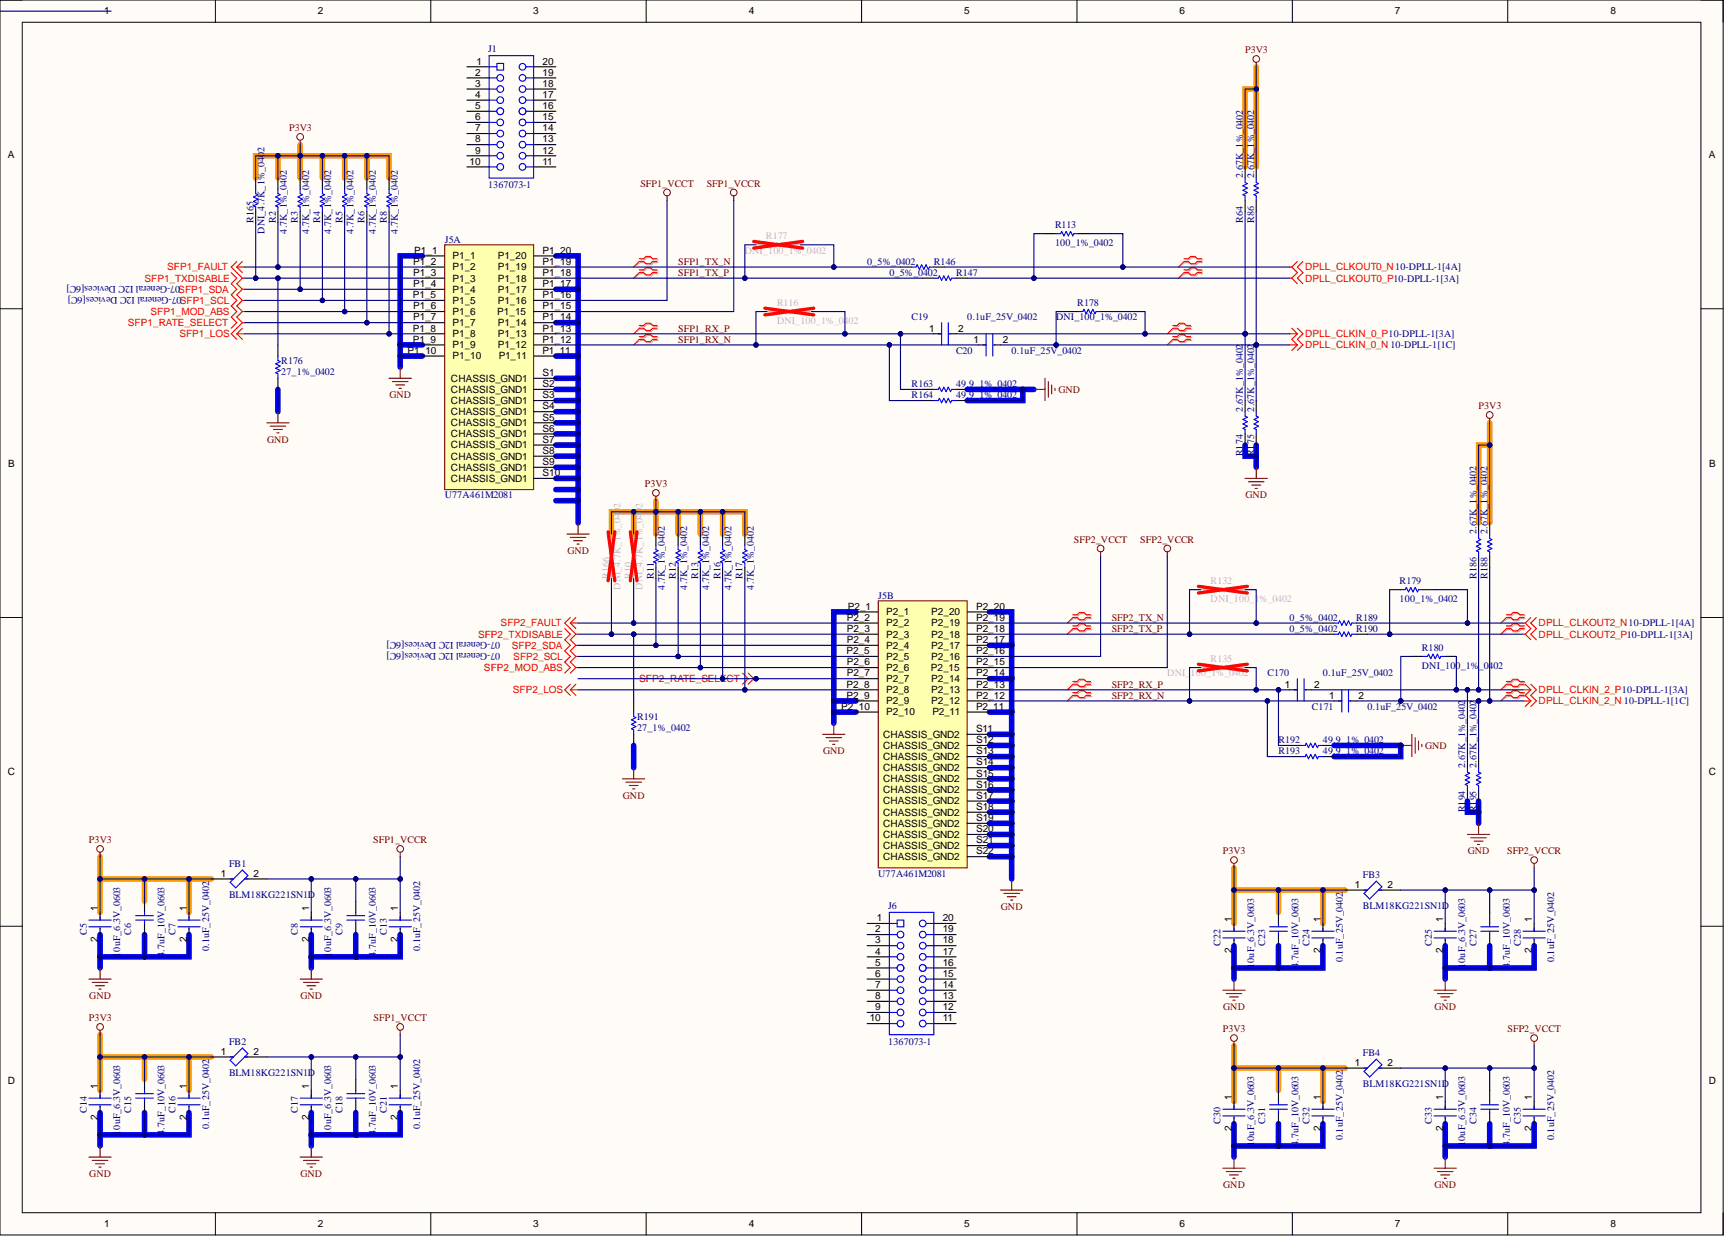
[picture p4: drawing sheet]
<svg xmlns="http://www.w3.org/2000/svg" width="393mm" height="282mm" viewBox="0 0 393 282" stroke-linecap="round" stroke-linejoin="round" font-family="sans-serif">
<defs><g id="words">
<g font-size="2.3">
<text x="23.8" y="3.3">1</text>
<text x="72.5" y="3.3">2</text>
<text x="121.7" y="3.3">3</text>
<text x="170.9" y="3.3">4</text>
<text x="220" y="3.3">5</text>
<text x="269.1" y="3.3">6</text>
<text x="318.2" y="3.3">7</text>
<text x="367.5" y="3.3">8</text>
<text x="108.4" y="17.3">2</text>
<text x="108.7" y="14.7">1</text>
<text x="123.8" y="17.3">19</text>
<text x="123.8" y="14.7">20</text>
<text x="108.4" y="19.8">3</text>
<text x="108.4" y="22.3">4</text>
<text x="123.8" y="19.8">18</text>
<text x="123.8" y="22.3">17</text>
<text x="108.4" y="27.4">6</text>
<text x="108.4" y="29.9">7</text>
<text x="108.4" y="24.9">5</text>
<text x="123.8" y="24.9">16</text>
<text x="123.8" y="27.4">15</text>
<text x="123.8" y="29.9">14</text>
<text x="108.4" y="32.5">8</text>
<text x="108.4" y="35">9</text>
<text x="123.8" y="35">12</text>
<text x="123.8" y="32.5">13</text>
<text x="1.8" y="36">A</text>
<text x="107.1" y="37.6">10</text>
<text x="123.8" y="37.6">11</text>
<text x="389.9" y="36">A</text>
<text x="94.5" y="57.9">P1_1</text>
<text x="103.2" y="59.1">P1_1</text>
<text x="113.5" y="59.1">P1_20</text>
<text x="123.8" y="57.9">P1_20</text>
<text x="94.3" y="60.4">P1_2</text>
<text x="94.3" y="62.9">P1_3</text>
<text x="94.3" y="65.5">P1_4</text>
<text x="103.2" y="61.7">P1_2</text>
<text x="103.2" y="64.2">P1_3</text>
<text x="113.5" y="61.7">P1_19</text>
<text x="113.5" y="64.2">P1_18</text>
<text x="123.8" y="60.4">P1_19</text>
<text x="123.8" y="62.9">P1_18</text>
<text x="123.8" y="65.5">P1_17</text>
<text x="94.2" y="68">P1_5</text>
<text x="94.3" y="70.5">P1_6</text>
<text x="103.2" y="66.7">P1_4</text>
<text x="103.2" y="69.3">P1_5</text>
<text x="103.2" y="71.8">P1_6</text>
<text x="113.5" y="71.8">P1_15</text>
<text x="113.5" y="66.7">P1_17</text>
<text x="113.5" y="69.3">P1_16</text>
<text x="123.8" y="68">P1_16</text>
<text x="123.8" y="70.5">P1_15</text>
<text x="94.2" y="75.6">P1_8</text>
<text x="94.3" y="73.1">P1_7</text>
<text x="103.2" y="74.3">P1_7</text>
<text x="103.2" y="76.9">P1_8</text>
<text x="113.5" y="74.3">P1_14</text>
<text x="113.5" y="76.9">P1_13</text>
<text x="123.8" y="73.1">P1_14</text>
<text x="123.8" y="75.6">P1_13</text>
<text x="212" y="75.6">1</text>
<text x="218.6" y="75.6">2</text>
<text x="93" y="80.7">P1_10</text>
<text x="94.2" y="78.2">P1_9</text>
<text x="103.2" y="79.4">P1_9</text>
<text x="103.2" y="82">P1_10</text>
<text x="113.5" y="79.4">P1_12</text>
<text x="113.8" y="82">P1_11</text>
<text x="123.8" y="78.2">P1_12</text>
<text x="123.8" y="80.7">P1_11</text>
<text x="222.1" y="78.2">1</text>
<text x="228.8" y="78.2">2</text>
<text x="102.9" y="87">CHASSIS_GND1</text>
<text x="102.9" y="89.6">CHASSIS_GND1</text>
<text x="123.8" y="85.8">S1</text>
<text x="123.8" y="88.3">S2</text>
<text x="102.9" y="92.1">CHASSIS_GND1</text>
<text x="102.9" y="94.6">CHASSIS_GND1</text>
<text x="123.8" y="90.8">S3</text>
<text x="123.8" y="93.4">S4</text>
<text x="123.8" y="95.9">S5</text>
<text x="102.9" y="97.2">CHASSIS_GND1</text>
<text x="102.9" y="99.7">CHASSIS_GND1</text>
<text x="123.8" y="98.4">S6</text>
<text x="123.8" y="101">S7</text>
<text x="1.9" y="106.4">B</text>
<text x="102.9" y="102.3">CHASSIS_GND1</text>
<text x="102.9" y="104.8">CHASSIS_GND1</text>
<text x="102.9" y="107.3">CHASSIS_GND1</text>
<text x="123.8" y="103.5">S8</text>
<text x="123.8" y="106.1">S9</text>
<text x="389.9" y="106.4">B</text>
<text x="102.9" y="109.9">CHASSIS_GND1</text>
<text x="123.8" y="108.6">S10</text>
<text x="193.2" y="141.6">P2_2</text>
<text x="193.4" y="139">P2_1</text>
<text x="202.2" y="140.3">P2_1</text>
<text x="202.2" y="142.9">P2_2</text>
<text x="212.5" y="140.3">P2_20</text>
<text x="212.5" y="142.9">P2_19</text>
<text x="222.7" y="139">P2_20</text>
<text x="222.7" y="141.6">P2_19</text>
<text x="193.1" y="149.2">P2_5</text>
<text x="193.2" y="144.1">P2_3</text>
<text x="193.2" y="146.7">P2_4</text>
<text x="202.2" y="145.4">P2_3</text>
<text x="202.2" y="147.9">P2_4</text>
<text x="212.5" y="145.4">P2_18</text>
<text x="212.5" y="147.9">P2_17</text>
<text x="222.7" y="144.1">P2_18</text>
<text x="222.7" y="146.7">P2_17</text>
<text x="222.7" y="149.2">P2_16</text>
<text x="193.2" y="151.7">P2_6</text>
<text x="193.2" y="154.3">P2_7</text>
<text x="202.2" y="150.5">P2_5</text>
<text x="202.2" y="153">P2_6</text>
<text x="202.2" y="155.5">P2_7</text>
<text x="212.4" y="153">P2_15</text>
<text x="212.5" y="150.5">P2_16</text>
<text x="212.5" y="155.5">P2_14</text>
<text x="222.7" y="151.7">P2_15</text>
<text x="222.7" y="154.3">P2_14</text>
<text x="191.9" y="161.9">P2_10</text>
<text x="193.1" y="156.8">P2_8</text>
<text x="193.1" y="159.3">P2_9</text>
<text x="202.2" y="158.1">P2_8</text>
<text x="202.2" y="160.6">P2_9</text>
<text x="212.5" y="158.1">P2_13</text>
<text x="212.5" y="160.6">P2_12</text>
<text x="222.7" y="156.8">P2_13</text>
<text x="222.7" y="159.3">P2_12</text>
<text x="222.7" y="161.9">P2_11</text>
<text x="293.1" y="156.8">1</text>
<text x="299.8" y="156.8">2</text>
<text x="303.3" y="159.3">1</text>
<text x="310" y="159.3">2</text>
<text x="202.2" y="163.1">P2_10</text>
<text x="212.7" y="163.1">P2_11</text>
<text x="222.7" y="167">S11</text>
<text x="201.5" y="168.2">CHASSIS_GND2</text>
<text x="201.5" y="170.8">CHASSIS_GND2</text>
<text x="201.5" y="173.3">CHASSIS_GND2</text>
<text x="222.7" y="169.5">S12</text>
<text x="222.7" y="172">S13</text>
<text x="1.8" y="176.8">C</text>
<text x="201.5" y="175.8">CHASSIS_GND2</text>
<text x="201.5" y="178.4">CHASSIS_GND2</text>
<text x="222.7" y="174.6">S14</text>
<text x="222.7" y="177.1">S15</text>
<text x="222.7" y="179.6">S16</text>
<text x="389.9" y="176.8">C</text>
<text x="201.5" y="180.9">CHASSIS_GND2</text>
<text x="201.5" y="183.4">CHASSIS_GND2</text>
<text x="201.5" y="186">CHASSIS_GND2</text>
<text x="222.7" y="182.2">S17</text>
<text x="222.7" y="184.7">S18</text>
<text x="201.5" y="188.5">CHASSIS_GND2</text>
<text x="201.5" y="191.1">CHASSIS_GND2</text>
<text x="222.7" y="187.3">S19</text>
<text x="222.7" y="189.8">S20</text>
<text x="201.5" y="193.6">CHASSIS_GND2</text>
<text x="201.5" y="196.1">CHASSIS_GND2</text>
<text x="222.7" y="192.3">S21</text>
<text x="222.7" y="194.9">S22</text>
<text x="50.4" y="199.9">1</text>
<text x="57.8" y="199.9">2</text>
<text x="309.1" y="202.5">1</text>
<text x="316.6" y="202.5">2</text>
<text x="22.3" y="207.8" transform="rotate(-90 22.3 207.8)">1</text>
<text x="42.6" y="207.8" transform="rotate(-90 42.6 207.8)">1</text>
<text x="70.5" y="207.8" transform="rotate(-90 70.5 207.8)">1</text>
<text x="90.8" y="207.8" transform="rotate(-90 90.8 207.8)">1</text>
<text x="22.3" y="214.8" transform="rotate(-90 22.3 214.8)">2</text>
<text x="42.6" y="214.8" transform="rotate(-90 42.6 214.8)">2</text>
<text x="70.5" y="214.8" transform="rotate(-90 70.5 214.8)">2</text>
<text x="90.8" y="214.8" transform="rotate(-90 90.8 214.8)">2</text>
<text x="199.7" y="212.6">2</text>
<text x="199.7" y="215.2">3</text>
<text x="200" y="210.1">1</text>
<text x="215.1" y="215.2">18</text>
<text x="215.1" y="212.6">19</text>
<text x="215.1" y="210.1">20</text>
<text x="281" y="210.3" transform="rotate(-90 281 210.3)">1</text>
<text x="301.3" y="210.3" transform="rotate(-90 301.3 210.3)">1</text>
<text x="329.2" y="210.3" transform="rotate(-90 329.2 210.3)">1</text>
<text x="349.5" y="210.3" transform="rotate(-90 349.5 210.3)">1</text>
<text x="199.7" y="217.7">4</text>
<text x="199.7" y="220.2">5</text>
<text x="215.1" y="220.2">16</text>
<text x="215.1" y="217.7">17</text>
<text x="281" y="217.4" transform="rotate(-90 281 217.4)">2</text>
<text x="301.3" y="217.4" transform="rotate(-90 301.3 217.4)">2</text>
<text x="329.2" y="217.4" transform="rotate(-90 329.2 217.4)">2</text>
<text x="349.5" y="217.4" transform="rotate(-90 349.5 217.4)">2</text>
<text x="199.7" y="222.8">6</text>
<text x="199.7" y="225.3">7</text>
<text x="199.7" y="227.8">8</text>
<text x="215.1" y="222.8">15</text>
<text x="215.1" y="227.8">13</text>
<text x="215.1" y="225.3">14</text>
<text x="198.4" y="232.9">10</text>
<text x="199.7" y="230.4">9</text>
<text x="215.1" y="232.9">11</text>
<text x="215.1" y="230.4">12</text>
<text x="50.4" y="240.5">1</text>
<text x="57.8" y="240.5">2</text>
<text x="309.1" y="243.1">1</text>
<text x="316.6" y="243.1">2</text>
<text x="1.8" y="247.2">D</text>
<text x="22.3" y="248.4" transform="rotate(-90 22.3 248.4)">1</text>
<text x="42.6" y="248.4" transform="rotate(-90 42.6 248.4)">1</text>
<text x="70.5" y="248.4" transform="rotate(-90 70.5 248.4)">1</text>
<text x="90.8" y="248.4" transform="rotate(-90 90.8 248.4)">1</text>
<text x="281" y="250.9" transform="rotate(-90 281 250.9)">1</text>
<text x="301.3" y="250.9" transform="rotate(-90 301.3 250.9)">1</text>
<text x="329.2" y="250.9" transform="rotate(-90 329.2 250.9)">1</text>
<text x="349.5" y="250.9" transform="rotate(-90 349.5 250.9)">1</text>
<text x="389.9" y="247.2">D</text>
<text x="22.3" y="255.4" transform="rotate(-90 22.3 255.4)">2</text>
<text x="42.6" y="255.4" transform="rotate(-90 42.6 255.4)">2</text>
<text x="70.5" y="255.4" transform="rotate(-90 70.5 255.4)">2</text>
<text x="90.8" y="255.4" transform="rotate(-90 90.8 255.4)">2</text>
<text x="281" y="258" transform="rotate(-90 281 258)">2</text>
<text x="301.3" y="258" transform="rotate(-90 301.3 258)">2</text>
<text x="329.2" y="258" transform="rotate(-90 329.2 258)">2</text>
<text x="349.5" y="258" transform="rotate(-90 349.5 258)">2</text>
<text x="23.8" y="279.9">1</text>
<text x="72.5" y="279.9">2</text>
<text x="121.7" y="279.9">3</text>
<text x="170.9" y="279.9">4</text>
<text x="220" y="279.9">5</text>
<text x="269.1" y="279.9">6</text>
<text x="318.2" y="279.9">7</text>
<text x="367.5" y="279.9">8</text>
</g>
<g font-size="2.3" fill="#000080">
<text x="111.4" y="11.9">J1</text>
<text x="283.6" y="40.6" transform="rotate(-90 283.6 40.6)">2.67K_1%_0402</text>
<text x="286.1" y="40.6" transform="rotate(-90 286.1 40.6)">2.67K_1%_0402</text>
<text x="111.4" y="42.9">1367073-1</text>
<text x="57.8" y="50.8" transform="rotate(-90 57.8 50.8)">R165</text>
<text x="60.4" y="53.3" transform="rotate(-90 60.4 53.3)">DNI_4.7K_1%_0402</text>
<text x="62.9" y="50.8" transform="rotate(-90 62.9 50.8)">R2</text>
<text x="65.4" y="53.3" transform="rotate(-90 65.4 53.3)">4.7K_1%_0402</text>
<text x="68" y="50.8" transform="rotate(-90 68 50.8)">R3</text>
<text x="70.5" y="53.3" transform="rotate(-90 70.5 53.3)">4.7K_1%_0402</text>
<text x="73.1" y="50.8" transform="rotate(-90 73.1 50.8)">R4</text>
<text x="75.6" y="53.3" transform="rotate(-90 75.6 53.3)">4.7K_1%_0402</text>
<text x="78.1" y="50.8" transform="rotate(-90 78.1 50.8)">R5</text>
<text x="80.7" y="53.3" transform="rotate(-90 80.7 53.3)">4.7K_1%_0402</text>
<text x="83.2" y="50.8" transform="rotate(-90 83.2 50.8)">R6</text>
<text x="85.7" y="53.3" transform="rotate(-90 85.7 53.3)">4.7K_1%_0402</text>
<text x="88.3" y="50.8" transform="rotate(-90 88.3 50.8)">R8</text>
<text x="90.8" y="53.3" transform="rotate(-90 90.8 53.3)">4.7K_1%_0402</text>
<text x="240.7" y="52">R113</text>
<text x="283.6" y="50.8" transform="rotate(-90 283.6 50.8)">R64</text>
<text x="286.1" y="50.8" transform="rotate(-90 286.1 50.8)">R86</text>
<text x="101.5" y="55.3">J5A</text>
<text x="240.7" y="56.1">100_1%_0402</text>
<text x="41.1" y="65.2" transform="rotate(-180 41.1 65.2)">07-General I2C Devices[6C]</text>
<text x="197.8" y="60.4">0_5%_0402</text>
<text x="202.9" y="62.9">0_5%_0402</text>
<text x="213.1" y="60.4">R146</text>
<text x="218.1" y="62.9">R147</text>
<text x="41.4" y="67.7" transform="rotate(-180 41.4 67.7)">07-General I2C Devices[6C]</text>
<text x="245.8" y="69.8">R178</text>
<text x="208" y="73.1">C19</text>
<text x="220.7" y="73.1">0.1uF_25V_0402</text>
<text x="241" y="73.1">DNI_100_1%_0402</text>
<text x="64.2" y="83">R176</text>
<text x="218.1" y="80.7">C20</text>
<text x="230.8" y="80.7">0.1uF_25V_0402</text>
<text x="64.2" y="85.5">27_1%_0402</text>
<text x="208" y="88.3">R163</text>
<text x="218.1" y="88.3">49.9_1%_0402</text>
<text x="208" y="90.8">R164</text>
<text x="218.1" y="90.8">49.9_1%_0402</text>
<text x="283.6" y="93.9" transform="rotate(-90 283.6 93.9)">2.67K_1%_0402</text>
<text x="286.1" y="93.9" transform="rotate(-90 286.1 93.9)">2.67K_1%_0402</text>
<text x="283.6" y="104" transform="rotate(-90 283.6 104)">R174</text>
<text x="286.1" y="104" transform="rotate(-90 286.1 104)">R175</text>
<text x="101.5" y="113.7">U77A461M2081</text>
<text x="336.8" y="121.8" transform="rotate(-90 336.8 121.8)">2.67K_1%_0402</text>
<text x="339.4" y="121.8" transform="rotate(-90 339.4 121.8)">2.67K_1%_0402</text>
<text x="149.1" y="131.9" transform="rotate(-90 149.1 131.9)">R11</text>
<text x="154.2" y="131.9" transform="rotate(-90 154.2 131.9)">R12</text>
<text x="159.3" y="131.9" transform="rotate(-90 159.3 131.9)">R13</text>
<text x="164.4" y="131.9" transform="rotate(-90 164.4 131.9)">R16</text>
<text x="169.4" y="131.9" transform="rotate(-90 169.4 131.9)">R17</text>
<text x="336.8" y="131.9" transform="rotate(-90 336.8 131.9)">R186</text>
<text x="339.4" y="131.9" transform="rotate(-90 339.4 131.9)">R188</text>
<text x="151.7" y="134.5" transform="rotate(-90 151.7 134.5)">4.7K_1%_0402</text>
<text x="156.8" y="134.5" transform="rotate(-90 156.8 134.5)">4.7K_1%_0402</text>
<text x="161.8" y="134.5" transform="rotate(-90 161.8 134.5)">4.7K_1%_0402</text>
<text x="166.9" y="134.5" transform="rotate(-90 166.9 134.5)">4.7K_1%_0402</text>
<text x="172" y="134.5" transform="rotate(-90 172 134.5)">4.7K_1%_0402</text>
<text x="200.4" y="136.5">J5B</text>
<text x="319.3" y="133.2">R179</text>
<text x="319.3" y="137.3">100_1%_0402</text>
<text x="294.2" y="141.6">0_5%_0402</text>
<text x="309.4" y="141.6">R189</text>
<text x="114.1" y="146.4" transform="rotate(-180 114.1 146.4)">07-General I2C Devices[6C]</text>
<text x="114.1" y="148.9" transform="rotate(-180 114.1 148.9)">07-General I2C Devices[6C]</text>
<text x="294.2" y="144.1">0_5%_0402</text>
<text x="309.4" y="144.1">R190</text>
<text x="324.4" y="148.4">R180</text>
<text x="289.2" y="154.3">C170</text>
<text x="301.8" y="154.3">0.1uF_25V_0402</text>
<text x="324.4" y="152.5">DNI_100_1%</text>
<text x="337.4" y="152.5">_0402</text>
<text x="299.3" y="161.9">C171</text>
<text x="312" y="161.9">0.1uF_25V_0402</text>
<text x="145.3" y="164.2">R191</text>
<text x="145.3" y="166.7">27_1%_0402</text>
<text x="291.7" y="169.5">R192</text>
<text x="291.7" y="172">R193</text>
<text x="301.8" y="169.5">49.9_1%_0402</text>
<text x="301.8" y="172">49.9_1%_0402</text>
<text x="334.3" y="175.1" transform="rotate(-90 334.3 175.1)">2.67K_1%_0402</text>
<text x="336.8" y="175.1" transform="rotate(-90 336.8 175.1)">2.67K_1%_0402</text>
<text x="334.3" y="185.2" transform="rotate(-90 334.3 185.2)">R194</text>
<text x="336.8" y="185.2" transform="rotate(-90 336.8 185.2)">R195</text>
<text x="52.3" y="197.7">FB1</text>
<text x="200.4" y="199.9">U77A461M2081</text>
<text x="311" y="200.2">FB3</text>
<text x="52.3" y="204.8">BLM18KG221SN1D</text>
<text x="202.7" y="207.3">J6</text>
<text x="311" y="207.3">BLM18KG221SN1D</text>
<text x="19.8" y="213.1" transform="rotate(-90 19.8 213.1)">C5</text>
<text x="29.9" y="213.1" transform="rotate(-90 29.9 213.1)">C6</text>
<text x="40.1" y="213.1" transform="rotate(-90 40.1 213.1)">C7</text>
<text x="68" y="213.1" transform="rotate(-90 68 213.1)">C8</text>
<text x="78.1" y="213.1" transform="rotate(-90 78.1 213.1)">C9</text>
<text x="88.3" y="213.1" transform="rotate(-90 88.3 213.1)">C13</text>
<text x="278.5" y="215.7" transform="rotate(-90 278.5 215.7)">C22</text>
<text x="288.7" y="215.7" transform="rotate(-90 288.7 215.7)">C23</text>
<text x="298.8" y="215.7" transform="rotate(-90 298.8 215.7)">C24</text>
<text x="326.7" y="215.7" transform="rotate(-90 326.7 215.7)">C25</text>
<text x="336.8" y="215.7" transform="rotate(-90 336.8 215.7)">C27</text>
<text x="347" y="215.7" transform="rotate(-90 347 215.7)">C28</text>
<text x="27.4" y="218.2" transform="rotate(-90 27.4 218.2)">10uF_6.3V_0603</text>
<text x="37.5" y="218.2" transform="rotate(-90 37.5 218.2)">4.7uF_10V_0603</text>
<text x="47.7" y="216.9" transform="rotate(-90 47.7 216.9)">0.1uF_25V_0402</text>
<text x="75.6" y="218.2" transform="rotate(-90 75.6 218.2)">10uF_6.3V_0603</text>
<text x="85.7" y="218.2" transform="rotate(-90 85.7 218.2)">4.7uF_10V_0603</text>
<text x="95.9" y="216.9" transform="rotate(-90 95.9 216.9)">0.1uF_25V_0402</text>
<text x="286.1" y="220.7" transform="rotate(-90 286.1 220.7)">10uF_6.3V_0603</text>
<text x="296.3" y="220.7" transform="rotate(-90 296.3 220.7)">4.7uF_10V_0603</text>
<text x="306.4" y="219.5" transform="rotate(-90 306.4 219.5)">0.1uF_25V_0402</text>
<text x="334.3" y="220.7" transform="rotate(-90 334.3 220.7)">10uF_6.3V_0603</text>
<text x="344.5" y="220.7" transform="rotate(-90 344.5 220.7)">4.7uF_10V_0603</text>
<text x="354.6" y="219.5" transform="rotate(-90 354.6 219.5)">0.1uF_25V_0402</text>
<text x="52.3" y="238.3">FB2</text>
<text x="202.7" y="238.3">1367073-1</text>
<text x="52.3" y="245.4">BLM18KG221SN1D</text>
<text x="311" y="240.8">FB4</text>
<text x="311" y="247.9">BLM18KG221SN1D</text>
<text x="19.8" y="253.7" transform="rotate(-90 19.8 253.7)">C14</text>
<text x="29.9" y="253.7" transform="rotate(-90 29.9 253.7)">C15</text>
<text x="40.1" y="253.7" transform="rotate(-90 40.1 253.7)">C16</text>
<text x="47.7" y="257.5" transform="rotate(-90 47.7 257.5)">0.1uF_25V_0402</text>
<text x="68" y="253.7" transform="rotate(-90 68 253.7)">C17</text>
<text x="78.1" y="253.7" transform="rotate(-90 78.1 253.7)">C18</text>
<text x="88.3" y="253.7" transform="rotate(-90 88.3 253.7)">C21</text>
<text x="95.9" y="257.5" transform="rotate(-90 95.9 257.5)">0.1uF_25V_0402</text>
<text x="278.5" y="256.3" transform="rotate(-90 278.5 256.3)">C30</text>
<text x="288.7" y="256.3" transform="rotate(-90 288.7 256.3)">C31</text>
<text x="298.8" y="256.3" transform="rotate(-90 298.8 256.3)">C32</text>
<text x="326.7" y="256.3" transform="rotate(-90 326.7 256.3)">C33</text>
<text x="336.8" y="256.3" transform="rotate(-90 336.8 256.3)">C34</text>
<text x="347" y="256.3" transform="rotate(-90 347 256.3)">C35</text>
<text x="27.4" y="258.8" transform="rotate(-90 27.4 258.8)">10uF_6.3V_0603</text>
<text x="37.5" y="258.8" transform="rotate(-90 37.5 258.8)">4.7uF_10V_0603</text>
<text x="75.6" y="258.8" transform="rotate(-90 75.6 258.8)">10uF_6.3V_0603</text>
<text x="85.7" y="258.8" transform="rotate(-90 85.7 258.8)">4.7uF_10V_0603</text>
<text x="286.1" y="261.3" transform="rotate(-90 286.1 261.3)">10uF_6.3V_0603</text>
<text x="296.3" y="261.3" transform="rotate(-90 296.3 261.3)">4.7uF_10V_0603</text>
<text x="306.4" y="260.1" transform="rotate(-90 306.4 260.1)">0.1uF_25V_0402</text>
<text x="334.3" y="261.3" transform="rotate(-90 334.3 261.3)">10uF_6.3V_0603</text>
<text x="344.5" y="261.3" transform="rotate(-90 344.5 261.3)">4.7uF_10V_0603</text>
<text x="354.6" y="260.1" transform="rotate(-90 354.6 260.1)">0.1uF_25V_0402</text>
</g>
<g font-size="2.3" fill="#800000">
<text x="284.1" y="12.2">P3V3</text>
<text x="65.9" y="29.9">P3V3</text>
<text x="146.1" y="42.6">SFP1_VCCT</text>
<text x="161.2" y="42.6">SFP1_VCCR</text>
<text x="154.7" y="60.4">SFP1_TX_N</text>
<text x="154.7" y="62.9">SFP1_TX_P</text>
<text x="154.7" y="75.6">SFP1_RX_P</text>
<text x="154.7" y="78.2">SFP1_RX_N</text>
<text x="241.5" y="89.6">GND</text>
<text x="88.9" y="90.8">GND</text>
<text x="337.4" y="93.4">P3V3</text>
<text x="61" y="101">GND</text>
<text x="147.1" y="111.1">P3V3</text>
<text x="284.2" y="113.7">GND</text>
<text x="245" y="123.8">SFP2_VCCT</text>
<text x="260.2" y="123.8">SFP2_VCCR</text>
<text x="129.4" y="126.4">GND</text>
<text x="253.6" y="141.6">SFP2_TX_N</text>
<text x="253.6" y="144.1">SFP2_TX_P</text>
<text x="253.6" y="156.8">SFP2_RX_P</text>
<text x="253.6" y="159.3">SFP2_RX_N</text>
<text x="187.8" y="172">GND</text>
<text x="325.2" y="170.8">GND</text>
<text x="142.1" y="182.2">GND</text>
<text x="20.3" y="192.3">P3V3</text>
<text x="85.1" y="192.3">SFP1_VCCR</text>
<text x="279" y="194.9">P3V3</text>
<text x="334.9" y="194.9">GND</text>
<text x="343.9" y="194.9">SFP2_VCCR</text>
<text x="228.4" y="207.6">GND</text>
<text x="20.4" y="227.8">GND</text>
<text x="68.6" y="227.8">GND</text>
<text x="20.3" y="232.9">P3V3</text>
<text x="85.2" y="232.9">SFP1_VCCT</text>
<text x="279.1" y="230.4">GND</text>
<text x="327.3" y="230.4">GND</text>
<text x="279" y="235.5">P3V3</text>
<text x="343.9" y="235.5">SFP2_VCCT</text>
<text x="20.4" y="268.4">GND</text>
<text x="68.6" y="268.4">GND</text>
<text x="279.1" y="271">GND</text>
<text x="327.3" y="271">GND</text>
</g>
<g font-size="2.3" fill="#bfbebc">
<text x="169.9" y="57.9">DNI_100_1%_0402</text>
<text x="174.8" y="54.6">R177</text>
<text x="177.3" y="69.8">R116</text>
<text x="177.3" y="73.8">DNI_100_1%_0402</text>
<text x="139" y="131.9" transform="rotate(-90 139 131.9)">R166</text>
<text x="144.1" y="131.9" transform="rotate(-90 144.1 131.9)">R10</text>
<text x="141.5" y="134.5" transform="rotate(-90 141.5 134.5)">DNI_4.7K_1%_0402</text>
<text x="146.6" y="134.5" transform="rotate(-90 146.6 134.5)">DNI_4.7K_1%_0402</text>
<text x="276.2" y="133.2">R132</text>
<text x="276.2" y="137.3">DNI_100_1%_0402</text>
<text x="266.3" y="154.3">DNI_</text>
<text x="271.7" y="154.3">100_1%_0402</text>
<text x="276.2" y="151">R135</text>
</g>
<g font-size="2.3" fill="#f00">
<text x="33" y="64.2">SFP1_TXDISABLE</text>
<text x="38.1" y="61.7">SFP1_FAULT</text>
<text x="297.8" y="64.2">DPLL_CLKOUT0_P10-DPLL-1[3A]</text>
<text x="297.8" y="61.7">DPLL_CLKOUT0_N10-DPLL-1[4A]</text>
<text x="34.3" y="71.8">SFP1_MOD_ABS</text>
<text x="40.7" y="66.7">SFP1_SDA</text>
<text x="41" y="69.3">SFP1_SCL</text>
<text x="29.2" y="74.3">SFP1_RATE_SELECT</text>
<text x="40.9" y="76.9">SFP1_LOS</text>
<text x="297.8" y="76.9">DPLL_CLKIN_0_P10-DPLL-1[3A]</text>
<text x="297.8" y="79.4">DPLL_CLKIN_0_N 10-DPLL-1[1C]</text>
<text x="114.2" y="142.9">SFP2_FAULT</text>
<text x="351" y="142.9">DPLL_CLKOUT2_N10-DPLL-1[4A]</text>
<text x="109.1" y="145.4">SFP2_TXDISABLE</text>
<text x="116.8" y="147.9">SFP2_SDA</text>
<text x="351" y="145.4">DPLL_CLKOUT2_P10-DPLL-1[3A]</text>
<text x="110.4" y="153">SFP2_MOD_ABS</text>
<text x="117.1" y="150.5">SFP2_SCL</text>
<text x="145.8" y="155.5">SFP2_RATE_SELECT</text>
<text x="117" y="158.1">SFP2_LOS</text>
<text x="351" y="160.6">DPLL_CLKIN_2_N 10-DPLL-1[1C]</text>
<text x="351" y="158.1">DPLL_CLKIN_2_P10-DPLL-1[3A]</text>
</g>
</g></defs>
<path d="M0 0h393.2v281.6h-393.2z" fill-rule="evenodd" fill="#fffcf8"/>
<path d="M0 0h393.2v281.6h-393.2z" fill="none" stroke="#000" stroke-width=".23"/>
<path d="M5.1 5.1h383v271.5h-383z" fill-rule="evenodd" fill="#fffcf8"/>
<g fill="none" stroke="#000" stroke-width=".23">
<path d="M0 0h5.1M5.1 5.1h383v271.5h-383zM49.1 0v5.1M98.3 0v5.1M147.4 0v5.1M196.6 0v5.1M245.7 0v5.1M294.9 0v5.1M344 0v5.1M388.1 0h5.1v5.1M0 70.4h5.1M388.1 70.4h5.1"/>
<path d="M0 140.8h5.1M388.1 140.8h5.1M0 211.2h5.1M388.1 211.2h5.1M49.1 276.6v5M98.3 276.6v5M147.4 276.6v5M196.6 276.6v5M245.7 276.6v5M294.9 276.6v5M344 276.6v5M393.2 276.6v5"/>
</g>
<g fill="none" stroke="#f90" stroke-width="1.3">
<path d="M286.6 15.2v5.1h-2.5v17.8M63.4 35.5h-5.1v5.1M68.5 33v7.6M73.6 35.5h5v5.1M78.6 35.5h5.1v5.1M83.7 35.5h5.1v5.1M286.6 20.3v17.8M63.4 40.6v-5.1h10.2v5.1M339.9 96.4v5.1h-2.5v17.8M144.6 116.7h-5.1v5.1M149.7 114.2v7.6M154.7 116.7h5.1v5.1"/>
<path d="M159.8 116.7h5.1v5.1M164.9 116.7h5v5.1M339.9 101.5v17.8M144.6 121.8v-5.1h10.1v5.1M22.8 195.4v12.7M281.5 197.9v12.7M22.8 200.4h25.4M33 200.4v5.1M43.1 200.4v7.7M281.5 203h25.4M291.7 203v5.1M301.8 203v7.6"/>
<path d="M22.8 236v12.7M281.5 238.5v12.7M22.8 241h25.4M33 241v5.1M43.1 241v7.7M281.5 243.6h25.4M291.7 243.6v5.1M301.8 243.6v7.6"/>
</g>
<g fill="none" stroke="#00f" stroke-width="1.3">
<path d="M96.4 58.4h-5.1v20.3M126.8 58.4h5.1v7.6M96.4 78.7h-5.1v5M126.8 66h5.1v7.6M126.8 73.6h5.1M131.9 73.6v7.6M63.4 88.8v5.1M91.3 81.2h5.1M126.8 81.2h5.1v38.1M126.8 86.3h5.1M126.8 88.8h5.1M126.8 91.3h5.1"/>
<path d="M126.8 93.9h5.1M126.8 99h5.1M126.8 96.4h5.1M220.7 88.8h15.2M233.4 88.8v2.5h-12.7M126.8 101.5h5.1M126.8 104h5.1M126.8 106.6h5.1M126.8 109.1h5.1M126.8 111.6h5.1M126.8 114.2h5.1M284.1 101.5v2.5h2.5"/>
<path d="M286.6 101.5v5.1M195.3 139.6h-5.1v20.3M225.7 139.6h5.1v7.6M195.3 159.9h-5.1v5M225.7 154.8h5.1v7.6M225.7 147.2h5.1v7.6M144.6 170v5.1M190.2 162.4h5.1M225.7 162.4h5.1v38M225.7 167.5h5.1M225.7 170h5.1M225.7 172.5h5.1"/>
<path d="M225.7 175.1h5.1M225.7 177.6h5.1M304.4 170h15.2v2.5h-15.2M225.7 190.3h5.1M225.7 180.1h5.1M225.7 182.7h5.1M225.7 185.2h5.1M225.7 187.8h5.1M225.7 192.8h5.1M225.7 195.4h5.1M334.8 182.7v2.5h2.6M337.4 182.7v5.1"/>
<path d="M22.8 213.1v7.6M33 213.1v5.1M43.1 213.1v5.1h-20.3M71 213.1v7.6M81.2 213.1v5.1h-10.2M91.3 213.1v5.1h-10.1M281.5 215.7v7.6M291.7 215.7v5M301.8 215.7v5h-20.3M329.7 215.7v7.6M339.9 215.7v5h-10.2M350 215.7v5h-10.1"/>
<path d="M22.8 253.7v7.6M33 253.7v5.1M43.1 253.7v5.1h-20.3M71 253.7v7.6M81.2 253.7v5.1h-10.2M91.3 253.7v5.1h-10.1M281.5 256.3v7.6M291.7 256.3v5M301.8 256.3v5h-20.3M329.7 256.3v7.6M339.9 256.3v5h-10.2M350 256.3v5h-10.1"/>
</g>
<g fill="none" stroke="#000" stroke-width=".25">
<path d="M63.4 40.6v2.5M63.4 48.2v2.6M68.5 40.6v2.5M68.5 48.2v2.6M73.6 40.6v2.5M73.6 48.2v2.6M78.6 40.6v2.5M78.6 48.2v2.6M83.7 40.6v2.5M83.7 48.2v2.6M88.8 40.6v2.5M88.8 48.2v2.6"/>
<path d="M22.8 208.1v1.7M22.8 211.6v1.5M33 205.5v2.6M33 210.6v2.5M43.1 208.1v1.7M43.1 211.6v1.5M48.2 200.4h5.1M55.8 200.4h5.1M71 208.1v1.7M71 211.6v1.5M81.2 205.5v2.6M81.2 210.6v2.5"/>
<path d="M91.3 208.1v1.7M91.3 211.6v1.5M281.5 210.6v1.8M281.5 214.1v1.6M291.7 208.1v2.5M291.7 213.1v2.6M301.8 210.6v1.8M301.8 214.1v1.6M306.9 203h5.1M314.5 203h5.1M329.7 210.6v1.8M329.7 214.1v1.6"/>
<path d="M339.9 208.1v2.5M339.9 213.1v2.6M350 210.6v1.8M350 214.1v1.6M22.8 248.7v1.7M22.8 252.2v1.5M33 246.1v2.6M33 251.2v2.5M43.1 248.7v1.7M43.1 252.2v1.5M48.2 241h5.1M55.8 241h5.1"/>
<path d="M71 248.7v1.7M71 252.2v1.5M81.2 246.1v2.6M81.2 251.2v2.5M91.3 248.7v1.7M91.3 252.2v1.5M281.5 251.2v1.8M281.5 254.7v1.6M291.7 248.7v2.5M291.7 253.7v2.6M301.8 251.2v1.8M301.8 254.7v1.6"/>
<path d="M306.9 243.6h5.1M314.5 243.6h5.1M329.7 251.2v1.8M329.7 254.7v1.6M339.9 248.7v2.5M339.9 253.7v2.6M350 251.2v1.8M350 254.7v1.6"/>
</g>
<g fill="none" stroke="#00f" stroke-width=".25">
<path d="M63.4 43.1v1.1l.5 .2-1 .5 1 .5-1 .5 1 .5-1 .5 .5 .3v1M68.5 43.1v1.1l.5 .2-1 .5 1 .5-1 .5 1 .5-1 .5 .5 .3v1M73.6 43.1v1.1l.5 .2-1 .5 1 .5-1 .5 1 .5-1 .5 .5 .3v1M78.6 43.1v1.1l.5 .2-1 .5 1 .5-1 .5 1 .5-1 .5 .5 .3v1M83.7 43.1v1.1l.5 .2-1 .5 1 .5-1 .5 1 .5-1 .5 .5 .3v1M88.8 43.1v1.1l.5 .2-1 .5 1 .5-1 .5 1 .5-1 .5 .5 .3v1M55.3 198.4l1.3 1.3-2.8 2.8-1.3-1.3zM20.3 209.8h5.1M20.3 211.4h5.1M22.8 209.1v.7M22.8 211.6v.3M30.9 208.8h4.1"/>
<path d="M30.9 209.8h4.1M33 208.1v.7M33 209.8v.8M40.6 209.8h5.1M40.6 211.4h5.1M43.1 209.1v.7M43.1 211.6v.3M52.5 200.4h.8M55.8 200.4h.8M68.5 209.8h5.1M68.5 211.4h5.1M71 209.1v.7"/>
<path d="M71 211.6v.3M79.1 208.8h4.1M79.1 209.8h4.1M81.2 208.1v.7M81.2 209.8v.8M88.8 209.8h5M88.8 211.4h5M91.3 209.1v.7M91.3 211.6v.3M279 212.4h5.1M279 213.9h5.1M281.5 211.6v.8"/>
<path d="M281.5 214.1v.3M289.7 211.4h4M289.7 212.4h4M291.7 210.6v.8M291.7 212.4v.7M299.3 212.4h5.1M299.3 213.9h5.1M301.8 211.6v.8M301.8 214.1v.3M311.2 203h.8M314 201l1.3 1.2-2.8 2.8-1.3-1.3zM314.5 203h.8"/>
<path d="M327.2 212.4h5.1M327.2 213.9h5.1M329.7 211.6v.8M329.7 214.1v.3M337.9 211.4h4M337.9 212.4h4M339.9 210.6v.8M339.9 212.4v.7M347.5 212.4h5.1M347.5 213.9h5.1M350 211.6v.8M350 214.1v.3"/>
<path d="M55.3 239l1.3 1.3-2.8 2.8-1.3-1.3zM20.3 250.4h5.1M20.3 252h5.1M22.8 249.7v.7M22.8 252.2v.3M30.9 249.4h4.1M30.9 250.4h4.1M33 248.7v.7M33 250.4v.8M40.6 250.4h5.1M40.6 252h5.1M43.1 249.7v.7"/>
<path d="M43.1 252.2v.3M52.5 241h.8M55.8 241h.8M68.5 250.4h5.1M68.5 252h5.1M71 249.7v.7M71 252.2v.3M79.1 249.4h4.1M79.1 250.4h4.1M81.2 248.7v.7M81.2 250.4v.8M88.8 250.4h5"/>
<path d="M88.8 252h5M91.3 249.7v.7M91.3 252.2v.3M279 253h5.1M279 254.5h5.1M281.5 252.2v.8M281.5 254.7v.3M289.7 252h4M289.7 253h4M291.7 251.2v.8M291.7 253v.7M299.3 253h5.1"/>
<path d="M299.3 254.5h5.1M301.8 252.2v.8M301.8 254.7v.3M311.2 243.6h.8M314 241.5l1.3 1.3-2.8 2.8-1.3-1.3zM314.5 243.6h.8M327.2 253h5.1M327.2 254.5h5.1M329.7 252.2v.8M329.7 254.7v.3M337.9 252h4M337.9 253h4"/>
<path d="M339.9 251.2v.8M339.9 253v.7M347.5 253h5.1M347.5 254.5h5.1M350 252.2v.8M350 254.7v.3"/>
</g>
<g fill="none" stroke="#800000" stroke-width=".23">
<circle cx="68.5" cy="31.2" r=".76"/>
<circle cx="152.2" cy="43.9" r=".76"/>
<circle cx="167.4" cy="43.9" r=".76"/>
<circle cx="251.1" cy="125.1" r=".76"/>
<circle cx="266.3" cy="125.1" r=".76"/>
<circle cx="22.8" cy="193.6" r=".76"/>
<circle cx="91.3" cy="193.6" r=".76"/>
<circle cx="281.5" cy="196.1" r=".76"/>
<circle cx="350" cy="196.1" r=".76"/>
<circle cx="22.8" cy="234.2" r=".76"/>
<circle cx="91.3" cy="234.2" r=".76"/>
<circle cx="281.5" cy="236.7" r=".76"/>
<circle cx="350" cy="236.7" r=".76"/>
</g>
<g fill="none" stroke="#800000" stroke-width=".25">
<path d="M68.5 32v1M152.2 44.7v1M167.4 44.7v1M60.9 96.4h5M61.6 97.2h3.6M62.4 97.9h2M63.2 98.7h.5M63.4 93.9v2.5M88.8 86.3h5M89.5 87h3.6M90.3 87.8h2M91.1 88.6h.5"/>
<path d="M91.3 83.7v2.6M131.9 119.3v2.5M129.4 121.8h5M130.1 122.6h3.6M130.9 123.3h2M131.6 124.1h.6M251.1 125.9v1M266.3 125.9v1M187.7 167.5h5.1M188.5 168.2h3.5M189.2 169h2.1M190 169.7h.5"/>
<path d="M190.2 164.9v2.6M22.8 194.4v1M91.3 194.4v1M281.5 196.9v1M350 196.9v1M228.3 203h5.1M229 203.7h3.6M229.8 204.5h2M230.6 205.3h.5M230.8 200.4v2.6M20.3 223.3h5.1M21.1 224h3.5"/>
<path d="M21.8 224.8h2M22.6 225.6h.5M22.8 220.7v2.6M22.8 235v1M68.5 223.3h5.1M69.2 224h3.6M70 224.8h2M70.8 225.6h.5M71 220.7v2.6M91.3 235v1M279 225.8h5.1M279.8 226.6h3.5"/>
<path d="M280.5 227.3h2.1M281.3 228.1h.5M281.5 223.3v2.5M281.5 237.5v1M327.2 225.8h5.1M328 226.6h3.5M328.7 227.3h2.1M329.5 228.1h.5M329.7 223.3v2.5M350 237.5v1M20.3 263.9h5.1M21.1 264.6h3.5"/>
<path d="M21.8 265.4h2M22.6 266.2h.5M22.8 261.3v2.6M68.5 263.9h5.1M69.2 264.6h3.6M70 265.4h2M70.8 266.2h.5M71 261.3v2.6M279 266.4h5.1M279.8 267.2h3.5M280.5 267.9h2.1M281.3 268.7h.5"/>
<path d="M281.5 263.9v2.5M327.2 266.4h5.1M328 267.2h3.5M328.7 267.9h2.1M329.5 268.7h.5M329.7 263.9v2.5"/>
</g>
<g fill="none" stroke="#f00" stroke-width=".25">
<path d="M54 59.6l-1.2 1.3 2.5 2.5M55.3 59.6l-1.3 1.3M270.1 59h1l.6-.5h1l.5 .5h1M270.1 59.6h1l.6 .5h1l.5-.5h1M52.8 62.2l1.2 1.2-1.2 1.3 1.2 1.3-1.2 1.2 1.2 1.3-1.2 1.3 1.2 1.2-1.2 1.3 1.2 1.3-1.2 1.3M54 60.9l1.3 1.3M54 60.9h1.8M54 76.1l1.3 1.3M54 76.1h1.8M55.3 63.4l-1.3 1.3 1.3 1.3M55.3 63.4h.5M55.3 66l-1.3 1.2 1.3 1.3"/>
<path d="M55.3 66h.5M55.3 68.5l-1.3 1.3 1.3 1.2M55.3 68.5h.5M55.3 71l-1.3 1.3 1.3 1.3M55.3 71h.5M55.3 73.6l-2.5 2.5 1.2 1.3M55.3 73.6h.5M55.3 74.9l-1.3 1.2M267.6 74.2h1l.5-.5h1l.5 .5h1.1M267.6 74.9h1l.5 .5h1l.5-.5h1.1M267.6 76.8h1l.5-.6h1l.5 .6h1.1M267.6 77.4h1l.5 .5h1l.5-.5h1.1"/>
<path d="M270.1 61.5h1l.6-.5h1l.5 .5h1M270.1 62.2h1l.6 .5h1l.5-.5h1M128.9 145.9l1.2 1.3-1.2 1.2 1.2 1.3-1.2 1.3 1.2 1.2-1.2 1.3M130.1 142.1l1.3 1.3M130.1 140.8l-1.2 1.3 1.2 1.3M130.1 142.1h1.8M130.1 145.9l1.3 1.3M131.4 140.8l-1.3 1.3M131.4 147.2l-1.3 1.2 1.3 1.3M131.4 147.2h.5M131.4 149.7l-1.3 1.3 1.3 1.2M131.4 149.7h.5"/>
<path d="M131.4 152.2l-1.3 1.3M131.4 152.2h.5M169.4 153.5l1.3 1.3-1.3 1.2M170.7 153.5l1.3 1.3M172 154.8l-1.3 1.2M172 154.8h.5"/>
</g>
<path d="M270.4 59.2h1l.5-.5h1l.5 .5h1M270.4 59.9h1l.5 .5h1l.5-.5h1M267.9 74.5h1l.5-.5h1l.5 .5h1M267.9 75.1h1l.5 .5h1l.5-.5h1M267.9 77h1l.5-.5h1l.5 .5h1M267.9 77.6h1l.5 .6h1l.5-.6h1M270.4 61.8h1l.5-.5h1l.5 .5h1M270.4 62.4h1l.5 .5h1l.5-.5h1" fill="none" stroke="#d0a19e" stroke-width=".25"/>
<path d="M270.4 59.9l-1.5 1M267.9 75.1l-1.6 1M267.9 77.6l-1.6 1.1M270.4 62.4l-1.5 1" fill="none" stroke="#d0a19e" stroke-width=".23"/>
<path d="M270.1 59.6l-1.2 1.3M267.6 74.9l-1.3 1.2M267.6 77.4l-1.3 1.3M270.1 62.2l-1.2 1.2" fill="none" stroke="#f00" stroke-width=".23"/>
<circle cx="172.5" cy="154.8" r=".51" fill="#000080"/>
<circle cx="172.5" cy="154.8" r=".51" fill="none" stroke="#000080" stroke-width=".23"/>
<g fill="none" stroke="#f00" stroke-width=".25">
<path d="M145.8 59h1.1l.5-.5h1l.5 .5h1M145.8 59.6h1.1l.5 .5h1l.5-.5h1M296 59.6l-1.3 1.3M297.3 59.6l-1.3 1.3 1.3 1.3-1.3 1.2 1.3 1.3M145.8 61.5h1.1l.5-.5h1l.5 .5h1M145.8 62.2h1.1l.5 .5h1l.5-.5h1M145.8 74.2h1.1l.5-.5h1l.5 .5h1M145.8 74.9h1.1l.5 .5h1l.5-.5h1M145.8 76.8h1.1l.5-.6h1l.5 .6h1M145.8 77.4h1.1l.5 .5h1l.5-.5h1M294.2 78.7h1.8M294.2 76.1h1.8"/>
<path d="M294.2 63.4h.5M294.2 60.9h.5M294.7 74.9l1.3 1.2M294.7 63.4l1.3 1.3M294.7 60.9l1.3 1.3-1.3 1.2M296 78.7l-1.3 1.2M296 76.1l-1.3 1.3 1.3 1.3M296 74.9l1.3 1.2-1.3 1.3 1.3 1.3-1.3 1.2M128.9 143.4l1.2 1.2-1.2 1.3M130.1 157.3l1.3 1.3M130.1 156l-1.2 1.3 1.2 1.3M130.1 157.3h1.8"/>
<path d="M130.1 143.4l1.3 1.2M131.4 156l-1.3 1.3M131.4 144.6l-1.3 1.3M131.4 144.6h.5M244.8 140.2h1l.5-.5h1l.5 .5h1M244.8 140.8h1l.5 .5h1l.5-.5h1M244.8 142.7h1l.5-.5h1l.5 .5h1M244.8 143.4h1l.5 .5h1l.5-.5h1M244.8 155.4h1l.5-.5h1l.5 .5h1M244.8 156h1l.5 .6h1l.5-.6h1M244.8 157.9h1l.5-.5h1l.5 .5h1M244.8 158.6h1l.5 .5h1l.5-.5h1"/>
<path d="M343.7 140.2h1l.5-.5h1l.5 .5h1.1M343.7 140.8h1l.5 .5h1l.5-.5h1.1M343.7 142.7h1l.5-.5h1l.5 .5h1.1M343.7 143.4h1l.5 .5h1l.5-.5h1.1M343.7 155.4h1l.5-.5h1l.5 .5h1.1M343.7 156h1l.5 .6h1l.5-.6h1.1M343.7 157.9h1l.5-.5h1l.5 .5h1.1M343.7 158.6h1l.5 .5h1l.5-.5h1.1M347.5 157.3h1.8M347.5 159.9h1.8M347.5 144.6h.5M347.5 142.1h.5"/>
<path d="M348 156l1.3 1.3M348 142.1l1.3 1.3-1.3 1.2M348 144.6l1.3 1.3M349.3 159.9l-1.3 1.2M349.3 157.3l-1.3 1.3 1.3 1.3M349.3 156l1.2 1.3-1.2 1.3 1.2 1.3-1.2 1.2M349.3 140.8l-1.3 1.3M350.5 140.8l-1.2 1.3 1.2 1.3-1.2 1.2 1.2 1.3"/>
</g>
<g fill="none" stroke="#d0a19e" stroke-width=".25">
<path d="M146.1 59.2h1l.5-.5h1l.5 .5h1.1M146.1 59.9h1l.5 .5h1l.5-.5h1.1M146.1 61.8h1l.5-.5h1l.5 .5h1.1M146.1 62.4h1l.5 .5h1l.5-.5h1.1M146.1 74.5h1l.5-.5h1l.5 .5h1.1M146.1 75.1h1l.5 .5h1l.5-.5h1.1M146.1 77h1l.5-.5h1l.5 .5h1.1M146.1 77.6h1l.5 .6h1l.5-.6h1.1M245 140.4h1l.5-.5h1.1l.5 .5h1M245 141.1h1l.5 .5h1.1l.5-.5h1M245 143h1l.5-.5h1.1l.5 .5h1M245 143.6h1l.5 .5h1.1l.5-.5h1"/>
<path d="M245 155.7h1l.5-.5h1.1l.5 .5h1M245 156.3h1l.5 .5h1.1l.5-.5h1M245 158.2h1l.5-.5h1.1l.5 .5h1M245 158.8h1l.5 .5h1.1l.5-.5h1M343.9 140.4h1.1l.5-.5h1l.5 .5h1M343.9 141.1h1.1l.5 .5h1l.5-.5h1M343.9 143h1.1l.5-.5h1l.5 .5h1M343.9 143.6h1.1l.5 .5h1l.5-.5h1M343.9 155.7h1.1l.5-.5h1l.5 .5h1M343.9 156.3h1.1l.5 .5h1l.5-.5h1M343.9 158.2h1.1l.5-.5h1l.5 .5h1M343.9 158.8h1.1l.5 .5h1l.5-.5h1"/>
</g>
<path d="M146.1 59.9l-1.5 1M146.1 62.4l-1.5 1M146.1 75.1l-1.5 1M146.1 77.6l-1.5 1.1M245 141.1l-1.5 1M245 143.6l-1.5 1M245 156.3l-1.5 1M245 158.8l-1.5 1.1M343.9 141.1l-1.5 1M343.9 143.6l-1.5 1M343.9 156.3l-1.5 1M343.9 158.8l-1.5 1.1" fill="none" stroke="#d0a19e" stroke-width=".23"/>
<path d="M145.8 59.6l-1.2 1.3M145.8 62.2l-1.2 1.2M145.8 74.9l-1.2 1.2M145.8 77.4l-1.2 1.3M244.8 140.8l-1.3 1.3M244.8 143.4l-1.3 1.2M244.8 156l-1.3 1.3M244.8 158.6l-1.3 1.3M343.7 140.8l-1.3 1.3M343.7 143.4l-1.3 1.2M343.7 156l-1.3 1.3M343.7 158.6l-1.3 1.3" fill="none" stroke="#f00" stroke-width=".23"/>
<g fill="none" stroke="#000" stroke-width=".25">
<path d="M58.3 40.6v2.5M58.3 48.2v2.6M238.4 53.3h2.6M246 53.3h2.6M149.7 121.8v2.5M149.7 129.4v2.5M154.7 121.8v2.5M154.7 129.4v2.5M159.8 121.8v2.5M159.8 129.4v2.5M164.9 121.8v2.5M164.9 129.4v2.5"/>
<path d="M169.9 121.8v2.5M169.9 129.4v2.5"/>
</g>
<path d="M58.3 43.1v1.1l.5 .2-1 .5 1 .5-1 .5 1 .5-1 .5 .5 .3v1M241 53.3h1l.2-.5 .5 1 .5-1 .6 1 .5-1 .5 1 .2-.5h1M149.7 124.3v1l.5 .3-1.1 .5 1.1 .5-1.1 .5 1.1 .5-1.1 .5 .6 .3v1M154.7 124.3v1l.5 .3-1 .5 1 .5-1 .5 1 .5-1 .5 .5 .3v1M159.8 124.3v1l.5 .3-1 .5 1 .5-1 .5 1 .5-1 .5 .5 .3v1M164.9 124.3v1l.5 .3-1 .5 1 .5-1 .5 1 .5-1 .5 .5 .3v1M169.9 124.3v1l.6 .3-1.1 .5 1.1 .5-1.1 .5 1.1 .5-1.1 .5 .5 .3v1" fill="none" stroke="#00f" stroke-width=".25"/>
<circle cx="149.7" cy="112.4" r=".76" fill="none" stroke="#800000" stroke-width=".23"/>
<path d="M149.7 113.2v1M142 177.6h5.1M142.8 178.4h3.6M143.6 179.1h2M144.3 179.9h.5M144.6 175.1v2.5" fill="none" stroke="#800000" stroke-width=".25"/>
<path d="M175 71h3.6l.2-.5 .5 1.1 .5-1.1 .5 1.1 .6-1.1 .5 1.1 .2-.6h3.6M139.5 121.8v3.5l.5 .3-1 .5 1 .5-1 .5 1 .5-1 .5 .5 .3v3.5M144.6 121.8v3.5l.5 .3-1 .5 1 .5-1 .5 1 .5-1 .5 .5 .3v3.5M273.9 134.5h3.6l.2-.5 .6 1 .5-1 .5 1 .5-1 .5 1 .2-.5h3.6M273.9 152.2h3.6l.2-.5 .6 1 .5-1 .5 1 .5-1 .5 1 .2-.5h3.6" fill="none" stroke="#bfbebc" stroke-width=".25"/>
<path d="M174.5 70.3l11.2 1.5M185.7 70.3l-11.2 1.5M138.7 121.3l1.6 11.1M140.3 121.3l-1.6 11.1M143.8 121.3l1.5 11.1M145.3 121.3l-1.5 11.1M273.4 133.7l11.2 1.5M284.6 133.7l-11.2 1.5M273.4 151.5l11.2 1.5M284.6 151.5l-11.2 1.5" fill="none" stroke="#f00" stroke-width=".76"/>
<path d="M200.4 137h20.3v60.9h-20.3z" fill-rule="evenodd" fill="#ffffb0"/>
<path d="M200.4 137h20.3v60.9h-20.3z" fill="none" stroke="#800000" stroke-width=".25"/>
<g fill="none" stroke="#000" stroke-width=".25">
<path d="M195.3 139.6h5.1M220.7 139.6h5M195.3 142.1h5.1M195.3 144.6h5.1M195.3 147.2h5.1M195.3 149.7h5.1M195.3 152.2h5.1M195.3 154.8h5.1M195.3 157.3h5.1M195.3 159.9h5.1M220.7 142.1h5M220.7 144.6h5"/>
<path d="M220.7 147.2h5M220.7 149.7h5M220.7 152.2h5M220.7 154.8h5M220.7 157.3h5M220.7 159.9h5M195.3 162.4h5.1M220.7 162.4h5M220.7 167.5h5M220.7 170h5M220.7 172.5h5M220.7 175.1h5"/>
<path d="M220.7 177.6h5M220.7 180.1h5M220.7 182.7h5M220.7 185.2h5M220.7 187.8h5M220.7 190.3h5M220.7 192.8h5M220.7 195.4h5"/>
</g>
<path d="M101.5 55.8h20.3v55.8h-20.3z" fill-rule="evenodd" fill="#ffffb0"/>
<path d="M101.5 55.8h20.3v55.8h-20.3z" fill="none" stroke="#800000" stroke-width=".25"/>
<g fill="none" stroke="#000" stroke-width=".25">
<path d="M106.5 15.2h5.1M106.5 17.8h5.1M121.8 15.2h5M121.8 17.8h5M106.5 38.1h5.1M106.5 27.9h5.1M106.5 20.3h5.1M106.5 30.5h5.1M106.5 22.8h5.1M106.5 33h5.1M106.5 25.4h5.1M106.5 35.5h5.1"/>
<path d="M121.8 38.1h5M121.8 27.9h5M121.8 20.3h5M121.8 30.5h5M121.8 22.8h5M121.8 33h5M121.8 25.4h5M121.8 35.5h5M96.4 58.4h5.1M121.8 58.4h5M96.4 60.9h5.1M96.4 63.4h5.1"/>
<path d="M96.4 66h5.1M96.4 68.5h5.1M96.4 71h5.1M96.4 73.6h5.1M96.4 76.1h5.1M96.4 78.7h5.1M121.8 60.9h5M121.8 63.4h5M121.8 66h5M121.8 68.5h5M121.8 71h5M121.8 73.6h5"/>
<path d="M121.8 76.1h5M121.8 78.7h5M243.5 71h2.5M251.1 71h2.5M96.4 81.2h5.1M121.8 81.2h5M121.8 86.3h5M121.8 88.8h5M121.8 91.3h5M121.8 93.9h5M121.8 96.4h5M121.8 99h5"/>
<path d="M121.8 101.5h5M121.8 104h5M121.8 106.6h5M121.8 109.1h5M317.1 134.5h2.5M324.7 134.5h2.5M322.1 149.7h2.6M329.7 149.7h2.6"/>
</g>
<path d="M111.6 17.8h1.8M111.6 15.2h1.8M111.6 12.7h10.2v27.9h-10.2zM111.6 20.3h1.8M111.6 27.9h1.8M111.6 25.4h1.8M111.6 22.8h1.8M111.6 33h1.8M111.6 30.5h1.8M246 71h1.1l.2-.5 .5 1.1 .5-1.1 .5 1.1 .5-1.1 .5 1.1 .3-.6h1M319.6 134.5h1l.3-.5 .5 1 .5-1 .5 1 .5-1 .5 1 .3-.5h1M324.7 149.7h1l.2-.5 .5 1 .6-1 .5 1 .5-1 .5 1 .2-.5h1" fill="none" stroke="#00f" stroke-width=".25"/>
<path d="M172.5 55.8h3.5l.3-.5 .5 1 .5-1 .5 1 .5-1 .5 1 .3-.5h3.5" fill="none" stroke="#bfbebc" stroke-width=".25"/>
<path d="M172 55.1l11.1 1.5M183.1 55.1l-11.1 1.5" fill="none" stroke="#f00" stroke-width=".76"/>
<circle cx="114.1" cy="17.8" r=".76" fill="#fff"/>
<circle cx="114.1" cy="17.8" r=".76" fill="none" stroke="#00f" stroke-width=".25"/>
<circle cx="114.1" cy="20.3" r=".76" fill="#fff"/>
<circle cx="114.1" cy="20.3" r=".76" fill="none" stroke="#00f" stroke-width=".25"/>
<circle cx="114.1" cy="22.8" r=".76" fill="#fff"/>
<circle cx="114.1" cy="22.8" r=".76" fill="none" stroke="#00f" stroke-width=".25"/>
<circle cx="114.1" cy="25.4" r=".76" fill="#fff"/>
<circle cx="114.1" cy="25.4" r=".76" fill="none" stroke="#00f" stroke-width=".25"/>
<circle cx="114.1" cy="25.4" r=".76" fill="#fff"/>
<circle cx="114.1" cy="25.4" r=".76" fill="none" stroke="#00f" stroke-width=".25"/>
<circle cx="114.1" cy="27.9" r=".76" fill="#fff"/>
<circle cx="114.1" cy="27.9" r=".76" fill="none" stroke="#00f" stroke-width=".25"/>
<circle cx="114.1" cy="30.5" r=".76" fill="#fff"/>
<circle cx="114.1" cy="30.5" r=".76" fill="none" stroke="#00f" stroke-width=".25"/>
<circle cx="114.1" cy="33" r=".76" fill="#fff"/>
<g fill="none" stroke="#00f" stroke-width=".25">
<path d="M120 17.8h1.8M120 15.2h1.8M120 20.3h1.8M120 27.9h1.8M120 25.4h1.8M120 22.8h1.8M120 33h1.8M120 30.5h1.8"/>
<circle cx="114.1" cy="33" r=".76"/>
</g>
<circle cx="119.2" cy="15.2" r=".76" fill="#fff"/>
<circle cx="119.2" cy="15.2" r=".76" fill="none" stroke="#00f" stroke-width=".25"/>
<circle cx="119.2" cy="17.8" r=".76" fill="#fff"/>
<circle cx="119.2" cy="17.8" r=".76" fill="none" stroke="#00f" stroke-width=".25"/>
<circle cx="119.2" cy="20.3" r=".76" fill="#fff"/>
<circle cx="119.2" cy="20.3" r=".76" fill="none" stroke="#00f" stroke-width=".25"/>
<circle cx="119.2" cy="22.8" r=".76" fill="#fff"/>
<circle cx="119.2" cy="22.8" r=".76" fill="none" stroke="#00f" stroke-width=".25"/>
<circle cx="119.2" cy="25.4" r=".76" fill="#fff"/>
<circle cx="119.2" cy="25.4" r=".76" fill="none" stroke="#00f" stroke-width=".25"/>
<circle cx="119.2" cy="25.4" r=".76" fill="#fff"/>
<circle cx="119.2" cy="25.4" r=".76" fill="none" stroke="#00f" stroke-width=".25"/>
<circle cx="119.2" cy="27.9" r=".76" fill="#fff"/>
<circle cx="119.2" cy="27.9" r=".76" fill="none" stroke="#00f" stroke-width=".25"/>
<circle cx="119.2" cy="30.5" r=".76" fill="#fff"/>
<circle cx="119.2" cy="30.5" r=".76" fill="none" stroke="#00f" stroke-width=".25"/>
<circle cx="119.2" cy="33" r=".76" fill="#fff"/>
<g fill="none" stroke="#00f" stroke-width=".25">
<path d="M111.6 35.5h1.8"/>
<circle cx="119.2" cy="33" r=".76"/>
</g>
<circle cx="114.1" cy="35.5" r=".76" fill="#fff"/>
<g fill="none" stroke="#00f" stroke-width=".25">
<path d="M120 35.5h1.8"/>
<circle cx="114.1" cy="35.5" r=".76"/>
</g>
<circle cx="119.2" cy="35.5" r=".76" fill="#fff"/>
<g fill="none" stroke="#00f" stroke-width=".25">
<path d="M111.6 38.1h1.8"/>
<circle cx="119.2" cy="35.5" r=".76"/>
</g>
<circle cx="114.1" cy="38.1" r=".76" fill="#fff"/>
<g fill="none" stroke="#00f" stroke-width=".25">
<path d="M120 38.1h1.8"/>
<circle cx="114.1" cy="38.1" r=".76"/>
</g>
<circle cx="119.2" cy="38.1" r=".76" fill="#fff"/>
<g fill="none" stroke="#00f" stroke-width=".25">
<path d="M113.4 14.5h1.5v1.5h-1.5zM202.9 215.7h1.8M202.9 213.1h1.8M202.9 210.6h1.8M202.9 208.1h10.2v27.9h-10.2zM202.9 218.2h1.8M202.9 223.3h1.8M202.9 220.7h1.8M202.9 228.4h1.8M202.9 225.8h1.8"/>
<circle cx="119.2" cy="38.1" r=".76"/>
</g>
<g fill="none" stroke="#000" stroke-width=".25">
<path d="M197.8 210.6h5.1M197.8 213.1h5.1M197.8 215.7h5.1M197.8 218.2h5.1M213.1 210.6h5M213.1 213.1h5M213.1 215.7h5M213.1 218.2h5M197.8 233.4h5.1M197.8 223.3h5.1M197.8 225.8h5.1M197.8 228.4h5.1"/>
<path d="M197.8 220.7h5.1M197.8 230.9h5.1M213.1 233.4h5M213.1 223.3h5M213.1 225.8h5M213.1 228.4h5M213.1 220.7h5M213.1 230.9h5"/>
</g>
<circle cx="205.5" cy="213.1" r=".76" fill="#fff"/>
<circle cx="205.5" cy="213.1" r=".76" fill="none" stroke="#00f" stroke-width=".25"/>
<circle cx="205.5" cy="215.7" r=".76" fill="#fff"/>
<circle cx="205.5" cy="215.7" r=".76" fill="none" stroke="#00f" stroke-width=".25"/>
<circle cx="205.5" cy="218.2" r=".76" fill="#fff"/>
<circle cx="205.5" cy="218.2" r=".76" fill="none" stroke="#00f" stroke-width=".25"/>
<circle cx="205.5" cy="220.7" r=".76" fill="#fff"/>
<circle cx="205.5" cy="220.7" r=".76" fill="none" stroke="#00f" stroke-width=".25"/>
<circle cx="205.5" cy="220.7" r=".76" fill="#fff"/>
<circle cx="205.5" cy="220.7" r=".76" fill="none" stroke="#00f" stroke-width=".25"/>
<circle cx="205.5" cy="223.3" r=".76" fill="#fff"/>
<circle cx="205.5" cy="223.3" r=".76" fill="none" stroke="#00f" stroke-width=".25"/>
<circle cx="205.5" cy="225.8" r=".76" fill="#fff"/>
<circle cx="205.5" cy="225.8" r=".76" fill="none" stroke="#00f" stroke-width=".25"/>
<circle cx="205.5" cy="228.4" r=".76" fill="#fff"/>
<g fill="none" stroke="#00f" stroke-width=".25">
<path d="M211.3 215.7h1.8M211.3 213.1h1.8M211.3 210.6h1.8M211.3 218.2h1.8M211.3 223.3h1.8M211.3 220.7h1.8M211.3 228.4h1.8M211.3 225.8h1.8"/>
<circle cx="205.5" cy="228.4" r=".76"/>
</g>
<circle cx="210.5" cy="210.6" r=".76" fill="#fff"/>
<circle cx="210.5" cy="210.6" r=".76" fill="none" stroke="#00f" stroke-width=".25"/>
<circle cx="210.5" cy="213.1" r=".76" fill="#fff"/>
<circle cx="210.5" cy="213.1" r=".76" fill="none" stroke="#00f" stroke-width=".25"/>
<circle cx="210.5" cy="215.7" r=".76" fill="#fff"/>
<circle cx="210.5" cy="215.7" r=".76" fill="none" stroke="#00f" stroke-width=".25"/>
<circle cx="210.5" cy="218.2" r=".76" fill="#fff"/>
<circle cx="210.5" cy="218.2" r=".76" fill="none" stroke="#00f" stroke-width=".25"/>
<circle cx="210.5" cy="220.7" r=".76" fill="#fff"/>
<circle cx="210.5" cy="220.7" r=".76" fill="none" stroke="#00f" stroke-width=".25"/>
<circle cx="210.5" cy="220.7" r=".76" fill="#fff"/>
<circle cx="210.5" cy="220.7" r=".76" fill="none" stroke="#00f" stroke-width=".25"/>
<circle cx="210.5" cy="223.3" r=".76" fill="#fff"/>
<circle cx="210.5" cy="223.3" r=".76" fill="none" stroke="#00f" stroke-width=".25"/>
<circle cx="210.5" cy="225.8" r=".76" fill="#fff"/>
<circle cx="210.5" cy="225.8" r=".76" fill="none" stroke="#00f" stroke-width=".25"/>
<circle cx="210.5" cy="228.4" r=".76" fill="#fff"/>
<g fill="none" stroke="#00f" stroke-width=".25">
<path d="M202.9 230.9h1.8"/>
<circle cx="210.5" cy="228.4" r=".76"/>
</g>
<circle cx="205.5" cy="230.9" r=".76" fill="#fff"/>
<g fill="none" stroke="#00f" stroke-width=".25">
<path d="M211.3 230.9h1.8"/>
<circle cx="205.5" cy="230.9" r=".76"/>
</g>
<circle cx="210.5" cy="230.9" r=".76" fill="#fff"/>
<g fill="none" stroke="#00f" stroke-width=".25">
<path d="M202.9 233.4h1.8"/>
<circle cx="210.5" cy="230.9" r=".76"/>
</g>
<circle cx="205.5" cy="233.4" r=".76" fill="#fff"/>
<g fill="none" stroke="#00f" stroke-width=".25">
<path d="M211.3 233.4h1.8"/>
<circle cx="205.5" cy="233.4" r=".76"/>
</g>
<circle cx="210.5" cy="233.4" r=".76" fill="#fff"/>
<g fill="none" stroke="#00f" stroke-width=".25">
<path d="M284.1 40.6v1l.5 .3-1 .5 1 .5-1 .5 1 .5-1 .5 .5 .3v1M286.6 40.6v1l.5 .3-1 .5 1 .5-1 .5 1 .5-1 .5 .5 .3v1M208 60.9h1l.3-.5 .5 1 .5-1 .5 1 .5-1 .5 1 .2-.5h1.1M213.1 63.4h1l.2-.5 .5 1 .5-1 .6 1 .5-1 .5 1 .2-.5h1M63.4 81.2v1l.5 .3-1 .5 1 .5-1 .5 1 .5-1 .5 .5 .3v1M213.1 88.8h1l.2-.5 .5 1 .5-1 .6 1 .5-1 .5 1 .2-.5h1M213.1 91.3h1l.2-.5 .5 1.1 .5-1.1 .6 1.1 .5-1.1 .5 1.1 .2-.6h1M284.1 93.9v1l.5 .3-1 .5 1 .5-1 .5 1 .5-1 .5 .5 .2v1.1M286.6 93.9v1l.5 .3-1 .5 1 .5-1 .5 1 .5-1 .5 .5 .2v1.1M144.6 162.4v1l.5 .3-1 .5 1 .5-1 .5 1 .5-1 .5 .5 .2v1.1M296.8 170h1l.2-.5 .5 1 .6-1 .5 1 .5-1 .5 1 .2-.5h1M296.8 172.5h1l.2-.5 .5 1 .6-1 .5 1 .5-1 .5 1 .2-.5h1"/>
<path d="M204.7 209.8h1.5v1.6h-1.5z"/>
<circle cx="210.5" cy="233.4" r=".76"/>
</g>
<g fill="none" stroke="#000" stroke-width=".25">
<path d="M284.1 38.1v2.5M286.6 38.1v2.5M284.1 45.7v2.5M286.6 45.7v2.5M63.4 78.7v2.5M205.5 60.9h2.5M210.5 63.4h2.6M213.1 60.9h2.5M218.1 63.4h2.6M63.4 86.3v2.5M210.5 88.8h2.6M210.5 91.3h2.6"/>
<path d="M218.1 88.8h2.6M218.1 91.3h2.6M284.1 91.3v2.6M284.1 99v2.5M286.6 91.3v2.6M286.6 99v2.5M144.6 159.9v2.5M144.6 167.5v2.5M294.2 170h2.6M294.2 172.5h2.6M301.8 170h2.6M301.8 172.5h2.6"/>
</g>
<circle cx="286.6" cy="13.5" r=".76" fill="none" stroke="#800000" stroke-width=".23"/>
<g fill="none" stroke="#800000" stroke-width=".25">
<path d="M286.6 14.2v1M235.9 88.8h2.5M238.4 86.3v5M239.2 87v3.6M240 87.8v2M240.7 88.6v.5M284.1 109.1h5.1M284.8 109.9h3.6M285.6 110.6h2M286.4 111.4h.5M286.6 106.6v2.5M319.6 170h2.5"/>
<path d="M322.1 167.5v5M322.9 168.2v3.6M323.7 169v2M324.4 169.7v.6"/>
</g>
<circle cx="319.6" cy="170" r=".51" fill="#000080"/>
<circle cx="319.6" cy="170" r=".51" fill="none" stroke="#000080" stroke-width=".23"/>
<g fill="none" stroke="#000" stroke-width=".25">
<path d="M213.1 76.1h1.7M216.6 76.1h1.5M223.2 78.7h1.8M226.8 78.7h1.5M337.4 119.3v2.5M339.9 119.3v2.5M337.4 126.9v2.5M339.9 126.9v2.5M294.2 157.3h1.8M297.8 157.3h1.5M301.8 142.1h2.6M301.8 144.6h2.6"/>
<path d="M304.4 159.9h1.8M307.9 159.9h1.5M309.4 142.1h2.6M309.4 144.6h2.6M334.8 172.5v2.6M337.4 172.5v2.6M334.8 180.1v2.6M337.4 180.1v2.6"/>
</g>
<g fill="none" stroke="#00f" stroke-width=".25">
<path d="M214.1 76.1h.7M214.8 73.6v5.1M216.4 73.6v5.1M216.6 76.1h.3M224.2 78.7h.8M225 76.1v5.1M226.5 76.1v5.1M226.8 78.7h.2M337.4 121.8v1l.5 .3-1.1 .5 1.1 .5-1.1 .5 1.1 .5-1.1 .5 .6 .3v1M339.9 121.8v1l.5 .3-1 .5 1 .5-1 .5 1 .5-1 .5 .5 .3v1M295.2 157.3h.8M296 154.8v5.1"/>
<path d="M297.5 154.8v5.1M297.8 157.3h.2M304.4 142.1h1l.2-.5 .6 1 .5-1 .5 1 .5-1 .5 1 .2-.5h1M304.4 144.6h1l.2-.5 .6 1 .5-1 .5 1 .5-1 .5 1 .2-.5h1M305.4 159.9h.8M306.2 157.3v5.1M307.7 157.3v5.1M307.9 159.9h.3M334.8 175.1v1l.5 .2-1 .5 1 .6-1 .5 1 .5-1 .5 .5 .2v1M337.4 175.1v1l.5 .2-1.1 .5 1.1 .6-1.1 .5 1.1 .5-1.1 .5 .6 .2v1"/>
</g>
<path d="M339.9 95.4v1M334.8 190.3h5.1M335.6 191.1h3.5M336.3 191.8h2.1M337.1 192.6h.5M337.4 187.8v2.5" fill="none" stroke="#800000" stroke-width=".25"/>
<circle cx="339.9" cy="94.6" r=".76" fill="none" stroke="#800000" stroke-width=".23"/>
<path d="M0 2.5h25.4M33 200.4v5.1" fill="none" stroke="#000080" stroke-width=".25"/>
<circle cx="33" cy="200.4" r=".51" fill="#000080"/>
<circle cx="33" cy="200.4" r=".51" fill="none" stroke="#000080" stroke-width=".23"/>
<path d="M43.1 200.4v7.7" fill="none" stroke="#000080" stroke-width=".25"/>
<circle cx="43.1" cy="200.4" r=".51" fill="#000080"/>
<circle cx="43.1" cy="200.4" r=".51" fill="none" stroke="#000080" stroke-width=".23"/>
<path d="M33 213.1v5.1" fill="none" stroke="#000080" stroke-width=".25"/>
<circle cx="33" cy="218.2" r=".51" fill="#000080"/>
<circle cx="33" cy="218.2" r=".51" fill="none" stroke="#000080" stroke-width=".23"/>
<path d="M81.2 200.4v5.1" fill="none" stroke="#000080" stroke-width=".25"/>
<circle cx="81.2" cy="200.4" r=".51" fill="#000080"/>
<circle cx="81.2" cy="200.4" r=".51" fill="none" stroke="#000080" stroke-width=".23"/>
<path d="M71 200.4v7.7" fill="none" stroke="#000080" stroke-width=".25"/>
<circle cx="71" cy="200.4" r=".51" fill="#000080"/>
<circle cx="71" cy="200.4" r=".51" fill="none" stroke="#000080" stroke-width=".23"/>
<path d="M81.2 213.1v5.1h-10.2" fill="none" stroke="#000080" stroke-width=".25"/>
<circle cx="81.2" cy="218.2" r=".51" fill="#000080"/>
<circle cx="81.2" cy="218.2" r=".51" fill="none" stroke="#000080" stroke-width=".23"/>
<circle cx="71" cy="218.2" r=".51" fill="#000080"/>
<circle cx="71" cy="218.2" r=".51" fill="none" stroke="#000080" stroke-width=".23"/>
<path d="M91.3 213.1v5.1h-10.1" fill="none" stroke="#000080" stroke-width=".25"/>
<circle cx="81.2" cy="218.2" r=".51" fill="#000080"/>
<circle cx="81.2" cy="218.2" r=".51" fill="none" stroke="#000080" stroke-width=".23"/>
<path d="M91.3 195.4v5" fill="none" stroke="#000080" stroke-width=".25"/>
<circle cx="91.3" cy="200.4" r=".51" fill="#000080"/>
<circle cx="91.3" cy="200.4" r=".51" fill="none" stroke="#000080" stroke-width=".23"/>
<path d="M33 241v5.1" fill="none" stroke="#000080" stroke-width=".25"/>
<circle cx="33" cy="241" r=".51" fill="#000080"/>
<circle cx="33" cy="241" r=".51" fill="none" stroke="#000080" stroke-width=".23"/>
<path d="M43.1 241v7.7" fill="none" stroke="#000080" stroke-width=".25"/>
<circle cx="43.1" cy="241" r=".51" fill="#000080"/>
<circle cx="43.1" cy="241" r=".51" fill="none" stroke="#000080" stroke-width=".23"/>
<path d="M33 253.7v5.1" fill="none" stroke="#000080" stroke-width=".25"/>
<circle cx="33" cy="258.8" r=".51" fill="#000080"/>
<circle cx="33" cy="258.8" r=".51" fill="none" stroke="#000080" stroke-width=".23"/>
<path d="M81.2 241v5.1" fill="none" stroke="#000080" stroke-width=".25"/>
<circle cx="81.2" cy="241" r=".51" fill="#000080"/>
<circle cx="81.2" cy="241" r=".51" fill="none" stroke="#000080" stroke-width=".23"/>
<path d="M71 241v7.7" fill="none" stroke="#000080" stroke-width=".25"/>
<circle cx="71" cy="241" r=".51" fill="#000080"/>
<circle cx="71" cy="241" r=".51" fill="none" stroke="#000080" stroke-width=".23"/>
<path d="M81.2 253.7v5.1h-10.2" fill="none" stroke="#000080" stroke-width=".25"/>
<circle cx="81.2" cy="258.8" r=".51" fill="#000080"/>
<circle cx="81.2" cy="258.8" r=".51" fill="none" stroke="#000080" stroke-width=".23"/>
<circle cx="71" cy="258.8" r=".51" fill="#000080"/>
<circle cx="71" cy="258.8" r=".51" fill="none" stroke="#000080" stroke-width=".23"/>
<path d="M91.3 253.7v5.1h-10.1" fill="none" stroke="#000080" stroke-width=".25"/>
<circle cx="81.2" cy="258.8" r=".51" fill="#000080"/>
<circle cx="81.2" cy="258.8" r=".51" fill="none" stroke="#000080" stroke-width=".23"/>
<path d="M91.3 236v5" fill="none" stroke="#000080" stroke-width=".25"/>
<circle cx="91.3" cy="241" r=".51" fill="#000080"/>
<circle cx="91.3" cy="241" r=".51" fill="none" stroke="#000080" stroke-width=".23"/>
<path d="M152.2 45.7v22.8h-25.4M167.4 45.7v25.3h-40.6M91.3 81.2h5.1" fill="none" stroke="#000080" stroke-width=".25"/>
<circle cx="91.3" cy="81.2" r=".51" fill="#000080"/>
<circle cx="91.3" cy="81.2" r=".51" fill="none" stroke="#000080" stroke-width=".23"/>
<path d="M96.4 58.4h-5.1v20.3" fill="none" stroke="#000080" stroke-width=".25"/>
<circle cx="91.3" cy="78.7" r=".51" fill="#000080"/>
<circle cx="91.3" cy="78.7" r=".51" fill="none" stroke="#000080" stroke-width=".23"/>
<path d="M126.8 66h5.1v7.6" fill="none" stroke="#000080" stroke-width=".25"/>
<circle cx="131.9" cy="66" r=".51" fill="#000080"/>
<circle cx="131.9" cy="66" r=".51" fill="none" stroke="#000080" stroke-width=".23"/>
<circle cx="131.9" cy="73.6" r=".51" fill="#000080"/>
<circle cx="131.9" cy="73.6" r=".51" fill="none" stroke="#000080" stroke-width=".23"/>
<path d="M126.8 58.4h5.1v7.6" fill="none" stroke="#000080" stroke-width=".25"/>
<circle cx="131.9" cy="66" r=".51" fill="#000080"/>
<circle cx="131.9" cy="66" r=".51" fill="none" stroke="#000080" stroke-width=".23"/>
<path d="M68.5 35.5h5.1v5.1" fill="none" stroke="#000080" stroke-width=".25"/>
<circle cx="73.6" cy="35.5" r=".51" fill="#000080"/>
<circle cx="73.6" cy="35.5" r=".51" fill="none" stroke="#000080" stroke-width=".23"/>
<circle cx="68.5" cy="35.5" r=".51" fill="#000080"/>
<circle cx="68.5" cy="35.5" r=".51" fill="none" stroke="#000080" stroke-width=".23"/>
<path d="M73.6 35.5h5v5.1" fill="none" stroke="#000080" stroke-width=".25"/>
<circle cx="78.6" cy="35.5" r=".51" fill="#000080"/>
<circle cx="78.6" cy="35.5" r=".51" fill="none" stroke="#000080" stroke-width=".23"/>
<circle cx="73.6" cy="35.5" r=".51" fill="#000080"/>
<circle cx="73.6" cy="35.5" r=".51" fill="none" stroke="#000080" stroke-width=".23"/>
<path d="M68.5 35.5h-5.1v5.1" fill="none" stroke="#000080" stroke-width=".25"/>
<circle cx="68.5" cy="35.5" r=".51" fill="#000080"/>
<circle cx="68.5" cy="35.5" r=".51" fill="none" stroke="#000080" stroke-width=".23"/>
<circle cx="63.4" cy="35.5" r=".51" fill="#000080"/>
<circle cx="63.4" cy="35.5" r=".51" fill="none" stroke="#000080" stroke-width=".23"/>
<path d="M78.6 35.5h5.1v5.1" fill="none" stroke="#000080" stroke-width=".25"/>
<circle cx="78.6" cy="35.5" r=".51" fill="#000080"/>
<circle cx="78.6" cy="35.5" r=".51" fill="none" stroke="#000080" stroke-width=".23"/>
<circle cx="83.7" cy="35.5" r=".51" fill="#000080"/>
<circle cx="83.7" cy="35.5" r=".51" fill="none" stroke="#000080" stroke-width=".23"/>
<path d="M83.7 35.5h5.1v5.1" fill="none" stroke="#000080" stroke-width=".25"/>
<circle cx="83.7" cy="35.5" r=".51" fill="#000080"/>
<circle cx="83.7" cy="35.5" r=".51" fill="none" stroke="#000080" stroke-width=".23"/>
<path d="M63.4 88.8v5.1M291.7 203v5.1" fill="none" stroke="#000080" stroke-width=".25"/>
<circle cx="291.7" cy="203" r=".51" fill="#000080"/>
<circle cx="291.7" cy="203" r=".51" fill="none" stroke="#000080" stroke-width=".23"/>
<path d="M301.8 203v7.6" fill="none" stroke="#000080" stroke-width=".25"/>
<circle cx="301.8" cy="203" r=".51" fill="#000080"/>
<circle cx="301.8" cy="203" r=".51" fill="none" stroke="#000080" stroke-width=".23"/>
<path d="M291.7 215.7v5" fill="none" stroke="#000080" stroke-width=".25"/>
<circle cx="291.7" cy="220.7" r=".51" fill="#000080"/>
<circle cx="291.7" cy="220.7" r=".51" fill="none" stroke="#000080" stroke-width=".23"/>
<path d="M339.9 203v5.1" fill="none" stroke="#000080" stroke-width=".25"/>
<circle cx="339.9" cy="203" r=".51" fill="#000080"/>
<circle cx="339.9" cy="203" r=".51" fill="none" stroke="#000080" stroke-width=".23"/>
<path d="M329.7 203v7.6" fill="none" stroke="#000080" stroke-width=".25"/>
<circle cx="329.7" cy="203" r=".51" fill="#000080"/>
<circle cx="329.7" cy="203" r=".51" fill="none" stroke="#000080" stroke-width=".23"/>
<path d="M339.9 215.7v5h-10.2" fill="none" stroke="#000080" stroke-width=".25"/>
<circle cx="339.9" cy="220.7" r=".51" fill="#000080"/>
<circle cx="339.9" cy="220.7" r=".51" fill="none" stroke="#000080" stroke-width=".23"/>
<circle cx="329.7" cy="220.7" r=".51" fill="#000080"/>
<circle cx="329.7" cy="220.7" r=".51" fill="none" stroke="#000080" stroke-width=".23"/>
<path d="M350 215.7v5h-10.1" fill="none" stroke="#000080" stroke-width=".25"/>
<circle cx="339.9" cy="220.7" r=".51" fill="#000080"/>
<circle cx="339.9" cy="220.7" r=".51" fill="none" stroke="#000080" stroke-width=".23"/>
<path d="M350 197.9v5.1" fill="none" stroke="#000080" stroke-width=".25"/>
<circle cx="350" cy="203" r=".51" fill="#000080"/>
<circle cx="350" cy="203" r=".51" fill="none" stroke="#000080" stroke-width=".23"/>
<path d="M291.7 243.6v5.1" fill="none" stroke="#000080" stroke-width=".25"/>
<circle cx="291.7" cy="243.6" r=".51" fill="#000080"/>
<circle cx="291.7" cy="243.6" r=".51" fill="none" stroke="#000080" stroke-width=".23"/>
<path d="M301.8 243.6v7.6" fill="none" stroke="#000080" stroke-width=".25"/>
<circle cx="301.8" cy="243.6" r=".51" fill="#000080"/>
<circle cx="301.8" cy="243.6" r=".51" fill="none" stroke="#000080" stroke-width=".23"/>
<path d="M291.7 256.3v5" fill="none" stroke="#000080" stroke-width=".25"/>
<circle cx="291.7" cy="261.3" r=".51" fill="#000080"/>
<circle cx="291.7" cy="261.3" r=".51" fill="none" stroke="#000080" stroke-width=".23"/>
<path d="M339.9 243.6v5.1" fill="none" stroke="#000080" stroke-width=".25"/>
<circle cx="339.9" cy="243.6" r=".51" fill="#000080"/>
<circle cx="339.9" cy="243.6" r=".51" fill="none" stroke="#000080" stroke-width=".23"/>
<path d="M329.7 243.6v7.6" fill="none" stroke="#000080" stroke-width=".25"/>
<circle cx="329.7" cy="243.6" r=".51" fill="#000080"/>
<circle cx="329.7" cy="243.6" r=".51" fill="none" stroke="#000080" stroke-width=".23"/>
<path d="M339.9 256.3v5h-10.2" fill="none" stroke="#000080" stroke-width=".25"/>
<circle cx="339.9" cy="261.3" r=".51" fill="#000080"/>
<circle cx="339.9" cy="261.3" r=".51" fill="none" stroke="#000080" stroke-width=".23"/>
<circle cx="329.7" cy="261.3" r=".51" fill="#000080"/>
<circle cx="329.7" cy="261.3" r=".51" fill="none" stroke="#000080" stroke-width=".23"/>
<path d="M350 256.3v5h-10.1" fill="none" stroke="#000080" stroke-width=".25"/>
<circle cx="339.9" cy="261.3" r=".51" fill="#000080"/>
<circle cx="339.9" cy="261.3" r=".51" fill="none" stroke="#000080" stroke-width=".23"/>
<path d="M350 238.5v5.1" fill="none" stroke="#000080" stroke-width=".25"/>
<circle cx="350" cy="243.6" r=".51" fill="#000080"/>
<circle cx="350" cy="243.6" r=".51" fill="none" stroke="#000080" stroke-width=".23"/>
<path d="M251.1 126.9v22.8h-25.4M266.3 126.9v25.3h-40.6M190.2 162.4h5.1" fill="none" stroke="#000080" stroke-width=".25"/>
<circle cx="190.2" cy="162.4" r=".51" fill="#000080"/>
<circle cx="190.2" cy="162.4" r=".51" fill="none" stroke="#000080" stroke-width=".23"/>
<path d="M225.7 154.8h5.1v7.6" fill="none" stroke="#000080" stroke-width=".25"/>
<circle cx="230.8" cy="154.8" r=".51" fill="#000080"/>
<circle cx="230.8" cy="154.8" r=".51" fill="none" stroke="#000080" stroke-width=".23"/>
<circle cx="230.8" cy="162.4" r=".51" fill="#000080"/>
<circle cx="230.8" cy="162.4" r=".51" fill="none" stroke="#000080" stroke-width=".23"/>
<path d="M195.3 139.6h-5.1v20.3" fill="none" stroke="#000080" stroke-width=".25"/>
<circle cx="190.2" cy="159.9" r=".51" fill="#000080"/>
<circle cx="190.2" cy="159.9" r=".51" fill="none" stroke="#000080" stroke-width=".23"/>
<path d="M225.7 147.2h5.1v7.6" fill="none" stroke="#000080" stroke-width=".25"/>
<circle cx="230.8" cy="147.2" r=".51" fill="#000080"/>
<circle cx="230.8" cy="147.2" r=".51" fill="none" stroke="#000080" stroke-width=".23"/>
<circle cx="230.8" cy="154.8" r=".51" fill="#000080"/>
<circle cx="230.8" cy="154.8" r=".51" fill="none" stroke="#000080" stroke-width=".23"/>
<path d="M225.7 139.6h5.1v7.6" fill="none" stroke="#000080" stroke-width=".25"/>
<circle cx="230.8" cy="147.2" r=".51" fill="#000080"/>
<circle cx="230.8" cy="147.2" r=".51" fill="none" stroke="#000080" stroke-width=".23"/>
<path d="M149.7 116.7h5v5.1" fill="none" stroke="#000080" stroke-width=".25"/>
<circle cx="154.7" cy="116.7" r=".51" fill="#000080"/>
<circle cx="154.7" cy="116.7" r=".51" fill="none" stroke="#000080" stroke-width=".23"/>
<circle cx="149.7" cy="116.7" r=".51" fill="#000080"/>
<circle cx="149.7" cy="116.7" r=".51" fill="none" stroke="#000080" stroke-width=".23"/>
<path d="M154.7 116.7h5.1v5.1" fill="none" stroke="#000080" stroke-width=".25"/>
<circle cx="159.8" cy="116.7" r=".51" fill="#000080"/>
<circle cx="159.8" cy="116.7" r=".51" fill="none" stroke="#000080" stroke-width=".23"/>
<circle cx="154.7" cy="116.7" r=".51" fill="#000080"/>
<circle cx="154.7" cy="116.7" r=".51" fill="none" stroke="#000080" stroke-width=".23"/>
<path d="M149.7 131.9v15.3" fill="none" stroke="#000080" stroke-width=".25"/>
<circle cx="149.7" cy="147.2" r=".51" fill="#000080"/>
<circle cx="149.7" cy="147.2" r=".51" fill="none" stroke="#000080" stroke-width=".23"/>
<path d="M154.7 131.9v17.8" fill="none" stroke="#000080" stroke-width=".25"/>
<circle cx="154.7" cy="149.7" r=".51" fill="#000080"/>
<circle cx="154.7" cy="149.7" r=".51" fill="none" stroke="#000080" stroke-width=".23"/>
<path d="M159.8 131.9v20.3" fill="none" stroke="#000080" stroke-width=".25"/>
<circle cx="159.8" cy="152.2" r=".51" fill="#000080"/>
<circle cx="159.8" cy="152.2" r=".51" fill="none" stroke="#000080" stroke-width=".23"/>
<path d="M144.6 131.9v10.2" fill="none" stroke="#000080" stroke-width=".25"/>
<circle cx="144.6" cy="142.1" r=".51" fill="#000080"/>
<circle cx="144.6" cy="142.1" r=".51" fill="none" stroke="#000080" stroke-width=".23"/>
<path d="M149.7 116.7h-5.1v5.1" fill="none" stroke="#000080" stroke-width=".25"/>
<circle cx="149.7" cy="116.7" r=".51" fill="#000080"/>
<circle cx="149.7" cy="116.7" r=".51" fill="none" stroke="#000080" stroke-width=".23"/>
<circle cx="144.6" cy="116.7" r=".51" fill="#000080"/>
<circle cx="144.6" cy="116.7" r=".51" fill="none" stroke="#000080" stroke-width=".23"/>
<path d="M159.8 116.7h5.1v5.1" fill="none" stroke="#000080" stroke-width=".25"/>
<circle cx="159.8" cy="116.7" r=".51" fill="#000080"/>
<circle cx="159.8" cy="116.7" r=".51" fill="none" stroke="#000080" stroke-width=".23"/>
<circle cx="164.9" cy="116.7" r=".51" fill="#000080"/>
<circle cx="164.9" cy="116.7" r=".51" fill="none" stroke="#000080" stroke-width=".23"/>
<path d="M164.9 116.7h5v5.1" fill="none" stroke="#000080" stroke-width=".25"/>
<circle cx="164.9" cy="116.7" r=".51" fill="#000080"/>
<circle cx="164.9" cy="116.7" r=".51" fill="none" stroke="#000080" stroke-width=".23"/>
<path d="M164.9 131.9v22.9" fill="none" stroke="#000080" stroke-width=".25"/>
<circle cx="164.9" cy="154.8" r=".51" fill="#000080"/>
<circle cx="164.9" cy="154.8" r=".51" fill="none" stroke="#000080" stroke-width=".23"/>
<path d="M169.9 131.9v25.4" fill="none" stroke="#000080" stroke-width=".25"/>
<circle cx="169.9" cy="157.3" r=".51" fill="#000080"/>
<circle cx="169.9" cy="157.3" r=".51" fill="none" stroke="#000080" stroke-width=".23"/>
<path d="M144.6 144.6v15.3" fill="none" stroke="#000080" stroke-width=".25"/>
<circle cx="144.6" cy="144.6" r=".51" fill="#000080"/>
<circle cx="144.6" cy="144.6" r=".51" fill="none" stroke="#000080" stroke-width=".23"/>
<path d="M63.4 35.5h-5.1v5.1M144.6 170v5.1" fill="none" stroke="#000080" stroke-width=".25"/>
<circle cx="63.4" cy="35.5" r=".51" fill="#000080"/>
<circle cx="63.4" cy="35.5" r=".51" fill="none" stroke="#000080" stroke-width=".23"/>
<path d="M139.5 131.9v12.7" fill="none" stroke="#000080" stroke-width=".25"/>
<circle cx="139.5" cy="144.6" r=".51" fill="#000080"/>
<circle cx="139.5" cy="144.6" r=".51" fill="none" stroke="#000080" stroke-width=".23"/>
<path d="M144.6 116.7h-5.1v5.1" fill="none" stroke="#000080" stroke-width=".25"/>
<circle cx="144.6" cy="116.7" r=".51" fill="#000080"/>
<circle cx="144.6" cy="116.7" r=".51" fill="none" stroke="#000080" stroke-width=".23"/>
<path d="M131.9 73.6v7.6" fill="none" stroke="#000080" stroke-width=".25"/>
<circle cx="131.9" cy="81.2" r=".51" fill="#000080"/>
<circle cx="131.9" cy="81.2" r=".51" fill="none" stroke="#000080" stroke-width=".23"/>
<circle cx="131.9" cy="73.6" r=".51" fill="#000080"/>
<circle cx="131.9" cy="73.6" r=".51" fill="none" stroke="#000080" stroke-width=".23"/>
<path d="M126.8 73.6h5.1" fill="none" stroke="#000080" stroke-width=".25"/>
<circle cx="131.9" cy="73.6" r=".51" fill="#000080"/>
<circle cx="131.9" cy="73.6" r=".51" fill="none" stroke="#000080" stroke-width=".23"/>
<path d="M185.2 71h7.6v5.1" fill="none" stroke="#000080" stroke-width=".25"/>
<circle cx="192.8" cy="76.1" r=".51" fill="#000080"/>
<circle cx="192.8" cy="76.1" r=".51" fill="none" stroke="#000080" stroke-width=".23"/>
<path d="M175 71h-2.5v7.7" fill="none" stroke="#000080" stroke-width=".25"/>
<circle cx="172.5" cy="78.7" r=".51" fill="#000080"/>
<circle cx="172.5" cy="78.7" r=".51" fill="none" stroke="#000080" stroke-width=".23"/>
<path d="M284.1 152.2h2.5v5.1" fill="none" stroke="#000080" stroke-width=".25"/>
<circle cx="286.6" cy="157.3" r=".51" fill="#000080"/>
<circle cx="286.6" cy="157.3" r=".51" fill="none" stroke="#000080" stroke-width=".23"/>
<path d="M273.9 152.2h-2.5v7.7" fill="none" stroke="#000080" stroke-width=".25"/>
<circle cx="271.4" cy="159.9" r=".51" fill="#000080"/>
<circle cx="271.4" cy="159.9" r=".51" fill="none" stroke="#000080" stroke-width=".23"/>
<path d="M284.1 134.5h2.5v7.6" fill="none" stroke="#000080" stroke-width=".25"/>
<circle cx="286.6" cy="142.1" r=".51" fill="#000080"/>
<circle cx="286.6" cy="142.1" r=".51" fill="none" stroke="#000080" stroke-width=".23"/>
<path d="M273.9 134.5h-2.5v10.1" fill="none" stroke="#000080" stroke-width=".25"/>
<circle cx="271.4" cy="144.6" r=".51" fill="#000080"/>
<circle cx="271.4" cy="144.6" r=".51" fill="none" stroke="#000080" stroke-width=".23"/>
<path d="M58.3 50.8v12.6" fill="none" stroke="#000080" stroke-width=".25"/>
<circle cx="58.3" cy="63.4" r=".51" fill="#000080"/>
<circle cx="58.3" cy="63.4" r=".51" fill="none" stroke="#000080" stroke-width=".23"/>
<path d="M63.4 50.8v10.1" fill="none" stroke="#000080" stroke-width=".25"/>
<circle cx="63.4" cy="60.9" r=".51" fill="#000080"/>
<circle cx="63.4" cy="60.9" r=".51" fill="none" stroke="#000080" stroke-width=".23"/>
<path d="M68.5 50.8v15.2" fill="none" stroke="#000080" stroke-width=".25"/>
<circle cx="68.5" cy="66" r=".51" fill="#000080"/>
<circle cx="68.5" cy="66" r=".51" fill="none" stroke="#000080" stroke-width=".23"/>
<path d="M73.6 50.8v17.7" fill="none" stroke="#000080" stroke-width=".25"/>
<circle cx="73.6" cy="68.5" r=".51" fill="#000080"/>
<circle cx="73.6" cy="68.5" r=".51" fill="none" stroke="#000080" stroke-width=".23"/>
<path d="M78.6 50.8v20.2" fill="none" stroke="#000080" stroke-width=".25"/>
<circle cx="78.6" cy="71" r=".51" fill="#000080"/>
<circle cx="78.6" cy="71" r=".51" fill="none" stroke="#000080" stroke-width=".23"/>
<path d="M83.7 50.8v22.8" fill="none" stroke="#000080" stroke-width=".25"/>
<circle cx="83.7" cy="73.6" r=".51" fill="#000080"/>
<circle cx="83.7" cy="73.6" r=".51" fill="none" stroke="#000080" stroke-width=".23"/>
<path d="M88.8 50.8v25.3" fill="none" stroke="#000080" stroke-width=".25"/>
<circle cx="88.8" cy="76.1" r=".51" fill="#000080"/>
<circle cx="88.8" cy="76.1" r=".51" fill="none" stroke="#000080" stroke-width=".23"/>
<path d="M63.4 63.4v15.3" fill="none" stroke="#000080" stroke-width=".25"/>
<circle cx="63.4" cy="63.4" r=".51" fill="#000080"/>
<circle cx="63.4" cy="63.4" r=".51" fill="none" stroke="#000080" stroke-width=".23"/>
<path d="M126.8 86.3h5.1" fill="none" stroke="#000080" stroke-width=".25"/>
<circle cx="131.9" cy="86.3" r=".51" fill="#000080"/>
<circle cx="131.9" cy="86.3" r=".51" fill="none" stroke="#000080" stroke-width=".23"/>
<path d="M126.8 88.8h5.1" fill="none" stroke="#000080" stroke-width=".25"/>
<circle cx="131.9" cy="88.8" r=".51" fill="#000080"/>
<circle cx="131.9" cy="88.8" r=".51" fill="none" stroke="#000080" stroke-width=".23"/>
<path d="M126.8 91.3h5.1" fill="none" stroke="#000080" stroke-width=".25"/>
<circle cx="131.9" cy="91.3" r=".51" fill="#000080"/>
<circle cx="131.9" cy="91.3" r=".51" fill="none" stroke="#000080" stroke-width=".23"/>
<path d="M126.8 93.9h5.1" fill="none" stroke="#000080" stroke-width=".25"/>
<circle cx="131.9" cy="93.9" r=".51" fill="#000080"/>
<circle cx="131.9" cy="93.9" r=".51" fill="none" stroke="#000080" stroke-width=".23"/>
<path d="M126.8 99h5.1" fill="none" stroke="#000080" stroke-width=".25"/>
<circle cx="131.9" cy="99" r=".51" fill="#000080"/>
<circle cx="131.9" cy="99" r=".51" fill="none" stroke="#000080" stroke-width=".23"/>
<path d="M126.8 96.4h5.1" fill="none" stroke="#000080" stroke-width=".25"/>
<circle cx="131.9" cy="96.4" r=".51" fill="#000080"/>
<circle cx="131.9" cy="96.4" r=".51" fill="none" stroke="#000080" stroke-width=".23"/>
<path d="M126.8 101.5h5.1" fill="none" stroke="#000080" stroke-width=".25"/>
<circle cx="131.9" cy="101.5" r=".51" fill="#000080"/>
<circle cx="131.9" cy="101.5" r=".51" fill="none" stroke="#000080" stroke-width=".23"/>
<path d="M126.8 104h5.1" fill="none" stroke="#000080" stroke-width=".25"/>
<circle cx="131.9" cy="104" r=".51" fill="#000080"/>
<circle cx="131.9" cy="104" r=".51" fill="none" stroke="#000080" stroke-width=".23"/>
<path d="M126.8 106.6h5.1" fill="none" stroke="#000080" stroke-width=".25"/>
<circle cx="131.9" cy="106.6" r=".51" fill="#000080"/>
<circle cx="131.9" cy="106.6" r=".51" fill="none" stroke="#000080" stroke-width=".23"/>
<path d="M126.8 109.1h5.1" fill="none" stroke="#000080" stroke-width=".25"/>
<circle cx="131.9" cy="109.1" r=".51" fill="#000080"/>
<circle cx="131.9" cy="109.1" r=".51" fill="none" stroke="#000080" stroke-width=".23"/>
<path d="M126.8 111.6h5.1" fill="none" stroke="#000080" stroke-width=".25"/>
<circle cx="131.9" cy="111.6" r=".51" fill="#000080"/>
<circle cx="131.9" cy="111.6" r=".51" fill="none" stroke="#000080" stroke-width=".23"/>
<path d="M126.8 114.2h5.1" fill="none" stroke="#000080" stroke-width=".25"/>
<circle cx="131.9" cy="114.2" r=".51" fill="#000080"/>
<circle cx="131.9" cy="114.2" r=".51" fill="none" stroke="#000080" stroke-width=".23"/>
<path d="M225.7 190.3h5.1" fill="none" stroke="#000080" stroke-width=".25"/>
<circle cx="230.8" cy="190.3" r=".51" fill="#000080"/>
<circle cx="230.8" cy="190.3" r=".51" fill="none" stroke="#000080" stroke-width=".23"/>
<path d="M225.7 167.5h5.1" fill="none" stroke="#000080" stroke-width=".25"/>
<circle cx="230.8" cy="167.5" r=".51" fill="#000080"/>
<circle cx="230.8" cy="167.5" r=".51" fill="none" stroke="#000080" stroke-width=".23"/>
<path d="M225.7 170h5.1" fill="none" stroke="#000080" stroke-width=".25"/>
<circle cx="230.8" cy="170" r=".51" fill="#000080"/>
<circle cx="230.8" cy="170" r=".51" fill="none" stroke="#000080" stroke-width=".23"/>
<path d="M225.7 172.5h5.1" fill="none" stroke="#000080" stroke-width=".25"/>
<circle cx="230.8" cy="172.5" r=".51" fill="#000080"/>
<circle cx="230.8" cy="172.5" r=".51" fill="none" stroke="#000080" stroke-width=".23"/>
<path d="M225.7 175.1h5.1" fill="none" stroke="#000080" stroke-width=".25"/>
<circle cx="230.8" cy="175.1" r=".51" fill="#000080"/>
<circle cx="230.8" cy="175.1" r=".51" fill="none" stroke="#000080" stroke-width=".23"/>
<path d="M225.7 177.6h5.1" fill="none" stroke="#000080" stroke-width=".25"/>
<circle cx="230.8" cy="177.6" r=".51" fill="#000080"/>
<circle cx="230.8" cy="177.6" r=".51" fill="none" stroke="#000080" stroke-width=".23"/>
<path d="M225.7 180.1h5.1" fill="none" stroke="#000080" stroke-width=".25"/>
<circle cx="230.8" cy="180.1" r=".51" fill="#000080"/>
<circle cx="230.8" cy="180.1" r=".51" fill="none" stroke="#000080" stroke-width=".23"/>
<path d="M225.7 182.7h5.1" fill="none" stroke="#000080" stroke-width=".25"/>
<circle cx="230.8" cy="182.7" r=".51" fill="#000080"/>
<circle cx="230.8" cy="182.7" r=".51" fill="none" stroke="#000080" stroke-width=".23"/>
<path d="M225.7 185.2h5.1" fill="none" stroke="#000080" stroke-width=".25"/>
<circle cx="230.8" cy="185.2" r=".51" fill="#000080"/>
<circle cx="230.8" cy="185.2" r=".51" fill="none" stroke="#000080" stroke-width=".23"/>
<path d="M225.7 187.8h5.1" fill="none" stroke="#000080" stroke-width=".25"/>
<circle cx="230.8" cy="187.8" r=".51" fill="#000080"/>
<circle cx="230.8" cy="187.8" r=".51" fill="none" stroke="#000080" stroke-width=".23"/>
<path d="M225.7 192.8h5.1" fill="none" stroke="#000080" stroke-width=".25"/>
<circle cx="230.8" cy="192.8" r=".51" fill="#000080"/>
<circle cx="230.8" cy="192.8" r=".51" fill="none" stroke="#000080" stroke-width=".23"/>
<path d="M225.7 195.4h5.1" fill="none" stroke="#000080" stroke-width=".25"/>
<circle cx="230.8" cy="195.4" r=".51" fill="#000080"/>
<circle cx="230.8" cy="195.4" r=".51" fill="none" stroke="#000080" stroke-width=".23"/>
<path d="M248.6 53.3h7.6v7.6" fill="none" stroke="#000080" stroke-width=".25"/>
<circle cx="256.2" cy="60.9" r=".51" fill="#000080"/>
<circle cx="256.2" cy="60.9" r=".51" fill="none" stroke="#000080" stroke-width=".23"/>
<path d="M253.6 71h7.7v5.1" fill="none" stroke="#000080" stroke-width=".25"/>
<circle cx="261.3" cy="76.1" r=".51" fill="#000080"/>
<circle cx="261.3" cy="76.1" r=".51" fill="none" stroke="#000080" stroke-width=".23"/>
<path d="M243.5 71h-2.5v7.7" fill="none" stroke="#000080" stroke-width=".25"/>
<circle cx="241" cy="78.7" r=".51" fill="#000080"/>
<circle cx="241" cy="78.7" r=".51" fill="none" stroke="#000080" stroke-width=".23"/>
<path d="M238.4 53.3h-2.5v10.1h58.3" fill="none" stroke="#000080" stroke-width=".25"/>
<circle cx="235.9" cy="63.4" r=".51" fill="#000080"/>
<circle cx="235.9" cy="63.4" r=".51" fill="none" stroke="#000080" stroke-width=".23"/>
<path d="M182.6 55.8h7.6v5.1" fill="none" stroke="#000080" stroke-width=".25"/>
<circle cx="190.2" cy="60.9" r=".51" fill="#000080"/>
<circle cx="190.2" cy="60.9" r=".51" fill="none" stroke="#000080" stroke-width=".23"/>
<path d="M172.5 55.8h-2.6v7.6" fill="none" stroke="#000080" stroke-width=".25"/>
<circle cx="169.9" cy="63.4" r=".51" fill="#000080"/>
<circle cx="169.9" cy="63.4" r=".51" fill="none" stroke="#000080" stroke-width=".23"/>
<path d="M327.2 134.5h7.6v7.6" fill="none" stroke="#000080" stroke-width=".25"/>
<circle cx="334.8" cy="142.1" r=".51" fill="#000080"/>
<circle cx="334.8" cy="142.1" r=".51" fill="none" stroke="#000080" stroke-width=".23"/>
<path d="M317.1 134.5v10.1" fill="none" stroke="#000080" stroke-width=".25"/>
<circle cx="317.1" cy="144.6" r=".51" fill="#000080"/>
<circle cx="317.1" cy="144.6" r=".51" fill="none" stroke="#000080" stroke-width=".23"/>
<path d="M332.3 149.7v7.6" fill="none" stroke="#000080" stroke-width=".25"/>
<circle cx="332.3" cy="157.3" r=".51" fill="#000080"/>
<circle cx="332.3" cy="157.3" r=".51" fill="none" stroke="#000080" stroke-width=".23"/>
<path d="M322.1 149.7h-2.5v10.2" fill="none" stroke="#000080" stroke-width=".25"/>
<circle cx="319.6" cy="159.9" r=".51" fill="#000080"/>
<circle cx="319.6" cy="159.9" r=".51" fill="none" stroke="#000080" stroke-width=".23"/>
<path d="M286.6 78.7v12.6" fill="none" stroke="#000080" stroke-width=".25"/>
<circle cx="286.6" cy="78.7" r=".51" fill="#000080"/>
<circle cx="286.6" cy="78.7" r=".51" fill="none" stroke="#000080" stroke-width=".23"/>
<path d="M284.1 76.1v15.2" fill="none" stroke="#000080" stroke-width=".25"/>
<circle cx="284.1" cy="76.1" r=".51" fill="#000080"/>
<circle cx="284.1" cy="76.1" r=".51" fill="none" stroke="#000080" stroke-width=".23"/>
<path d="M284.1 48.2v27.9" fill="none" stroke="#000080" stroke-width=".25"/>
<circle cx="284.1" cy="76.1" r=".51" fill="#000080"/>
<circle cx="284.1" cy="76.1" r=".51" fill="none" stroke="#000080" stroke-width=".23"/>
<path d="M286.6 48.2v30.5" fill="none" stroke="#000080" stroke-width=".25"/>
<circle cx="286.6" cy="78.7" r=".51" fill="#000080"/>
<circle cx="286.6" cy="78.7" r=".51" fill="none" stroke="#000080" stroke-width=".23"/>
<path d="M233.4 88.8v2.5h-12.7" fill="none" stroke="#000080" stroke-width=".25"/>
<circle cx="233.4" cy="88.8" r=".51" fill="#000080"/>
<circle cx="233.4" cy="88.8" r=".51" fill="none" stroke="#000080" stroke-width=".23"/>
<path d="M205.5 76.1v12.7h5" fill="none" stroke="#000080" stroke-width=".25"/>
<circle cx="205.5" cy="76.1" r=".51" fill="#000080"/>
<circle cx="205.5" cy="76.1" r=".51" fill="none" stroke="#000080" stroke-width=".23"/>
<path d="M202.9 78.7v12.6h7.6" fill="none" stroke="#000080" stroke-width=".25"/>
<circle cx="202.9" cy="78.7" r=".51" fill="#000080"/>
<circle cx="202.9" cy="78.7" r=".51" fill="none" stroke="#000080" stroke-width=".23"/>
<path d="M286.6 15.2v5.1h-2.5v17.8" fill="none" stroke="#000080" stroke-width=".25"/>
<circle cx="286.6" cy="20.3" r=".51" fill="#000080"/>
<circle cx="286.6" cy="20.3" r=".51" fill="none" stroke="#000080" stroke-width=".23"/>
<path d="M286.6 20.3v17.8" fill="none" stroke="#000080" stroke-width=".25"/>
<circle cx="286.6" cy="20.3" r=".51" fill="#000080"/>
<circle cx="286.6" cy="20.3" r=".51" fill="none" stroke="#000080" stroke-width=".23"/>
<path d="M284.1 101.5v2.5h2.5" fill="none" stroke="#000080" stroke-width=".25"/>
<circle cx="286.6" cy="104" r=".51" fill="#000080"/>
<circle cx="286.6" cy="104" r=".51" fill="none" stroke="#000080" stroke-width=".23"/>
<path d="M220.7 63.4h15.2" fill="none" stroke="#000080" stroke-width=".25"/>
<circle cx="235.9" cy="63.4" r=".51" fill="#000080"/>
<circle cx="235.9" cy="63.4" r=".51" fill="none" stroke="#000080" stroke-width=".23"/>
<path d="M319.6 170v2.5h-15.2" fill="none" stroke="#000080" stroke-width=".25"/>
<circle cx="319.6" cy="170" r=".51" fill="#000080"/>
<circle cx="319.6" cy="170" r=".51" fill="none" stroke="#000080" stroke-width=".23"/>
<path d="M291.7 157.3v12.7h2.5" fill="none" stroke="#000080" stroke-width=".25"/>
<circle cx="291.7" cy="157.3" r=".51" fill="#000080"/>
<circle cx="291.7" cy="157.3" r=".51" fill="none" stroke="#000080" stroke-width=".23"/>
<path d="M289.2 159.9v12.6h5" fill="none" stroke="#000080" stroke-width=".25"/>
<circle cx="289.2" cy="159.9" r=".51" fill="#000080"/>
<circle cx="289.2" cy="159.9" r=".51" fill="none" stroke="#000080" stroke-width=".23"/>
<path d="M304.4 170h15.2" fill="none" stroke="#000080" stroke-width=".25"/>
<circle cx="319.6" cy="170" r=".51" fill="#000080"/>
<circle cx="319.6" cy="170" r=".51" fill="none" stroke="#000080" stroke-width=".23"/>
<path d="M301.8 256.3v5h-20.3" fill="none" stroke="#000080" stroke-width=".25"/>
<circle cx="291.7" cy="261.3" r=".51" fill="#000080"/>
<circle cx="291.7" cy="261.3" r=".51" fill="none" stroke="#000080" stroke-width=".23"/>
<circle cx="281.5" cy="261.3" r=".51" fill="#000080"/>
<circle cx="281.5" cy="261.3" r=".51" fill="none" stroke="#000080" stroke-width=".23"/>
<path d="M281.5 243.6h25.4" fill="none" stroke="#000080" stroke-width=".25"/>
<circle cx="301.8" cy="243.6" r=".51" fill="#000080"/>
<circle cx="301.8" cy="243.6" r=".51" fill="none" stroke="#000080" stroke-width=".23"/>
<circle cx="291.7" cy="243.6" r=".51" fill="#000080"/>
<circle cx="291.7" cy="243.6" r=".51" fill="none" stroke="#000080" stroke-width=".23"/>
<circle cx="281.5" cy="243.6" r=".51" fill="#000080"/>
<circle cx="281.5" cy="243.6" r=".51" fill="none" stroke="#000080" stroke-width=".23"/>
<path d="M301.8 215.7v5h-20.3" fill="none" stroke="#000080" stroke-width=".25"/>
<circle cx="291.7" cy="220.7" r=".51" fill="#000080"/>
<circle cx="291.7" cy="220.7" r=".51" fill="none" stroke="#000080" stroke-width=".23"/>
<circle cx="281.5" cy="220.7" r=".51" fill="#000080"/>
<circle cx="281.5" cy="220.7" r=".51" fill="none" stroke="#000080" stroke-width=".23"/>
<path d="M281.5 203h25.4" fill="none" stroke="#000080" stroke-width=".25"/>
<circle cx="301.8" cy="203" r=".51" fill="#000080"/>
<circle cx="301.8" cy="203" r=".51" fill="none" stroke="#000080" stroke-width=".23"/>
<circle cx="291.7" cy="203" r=".51" fill="#000080"/>
<circle cx="291.7" cy="203" r=".51" fill="none" stroke="#000080" stroke-width=".23"/>
<circle cx="281.5" cy="203" r=".51" fill="#000080"/>
<circle cx="281.5" cy="203" r=".51" fill="none" stroke="#000080" stroke-width=".23"/>
<path d="M319.6 243.6h30.4v7.6" fill="none" stroke="#000080" stroke-width=".25"/>
<circle cx="329.7" cy="243.6" r=".51" fill="#000080"/>
<circle cx="329.7" cy="243.6" r=".51" fill="none" stroke="#000080" stroke-width=".23"/>
<circle cx="339.9" cy="243.6" r=".51" fill="#000080"/>
<circle cx="339.9" cy="243.6" r=".51" fill="none" stroke="#000080" stroke-width=".23"/>
<circle cx="350" cy="243.6" r=".51" fill="#000080"/>
<circle cx="350" cy="243.6" r=".51" fill="none" stroke="#000080" stroke-width=".23"/>
<path d="M319.6 203h30.4v7.6" fill="none" stroke="#000080" stroke-width=".25"/>
<circle cx="329.7" cy="203" r=".51" fill="#000080"/>
<circle cx="329.7" cy="203" r=".51" fill="none" stroke="#000080" stroke-width=".23"/>
<circle cx="339.9" cy="203" r=".51" fill="#000080"/>
<circle cx="339.9" cy="203" r=".51" fill="none" stroke="#000080" stroke-width=".23"/>
<circle cx="350" cy="203" r=".51" fill="#000080"/>
<circle cx="350" cy="203" r=".51" fill="none" stroke="#000080" stroke-width=".23"/>
<path d="M281.5 256.3v7.6" fill="none" stroke="#000080" stroke-width=".25"/>
<circle cx="281.5" cy="261.3" r=".51" fill="#000080"/>
<circle cx="281.5" cy="261.3" r=".51" fill="none" stroke="#000080" stroke-width=".23"/>
<path d="M281.5 238.5v12.7" fill="none" stroke="#000080" stroke-width=".25"/>
<circle cx="281.5" cy="243.6" r=".51" fill="#000080"/>
<circle cx="281.5" cy="243.6" r=".51" fill="none" stroke="#000080" stroke-width=".23"/>
<path d="M281.5 215.7v7.6" fill="none" stroke="#000080" stroke-width=".25"/>
<circle cx="281.5" cy="220.7" r=".51" fill="#000080"/>
<circle cx="281.5" cy="220.7" r=".51" fill="none" stroke="#000080" stroke-width=".23"/>
<path d="M281.5 197.9v12.7" fill="none" stroke="#000080" stroke-width=".25"/>
<circle cx="281.5" cy="203" r=".51" fill="#000080"/>
<circle cx="281.5" cy="203" r=".51" fill="none" stroke="#000080" stroke-width=".23"/>
<path d="M329.7 256.3v7.6" fill="none" stroke="#000080" stroke-width=".25"/>
<circle cx="329.7" cy="261.3" r=".51" fill="#000080"/>
<circle cx="329.7" cy="261.3" r=".51" fill="none" stroke="#000080" stroke-width=".23"/>
<path d="M329.7 215.7v7.6" fill="none" stroke="#000080" stroke-width=".25"/>
<circle cx="329.7" cy="220.7" r=".51" fill="#000080"/>
<circle cx="329.7" cy="220.7" r=".51" fill="none" stroke="#000080" stroke-width=".23"/>
<path d="M337.4 159.9v12.6" fill="none" stroke="#000080" stroke-width=".25"/>
<circle cx="337.4" cy="159.9" r=".51" fill="#000080"/>
<circle cx="337.4" cy="159.9" r=".51" fill="none" stroke="#000080" stroke-width=".23"/>
<path d="M334.8 157.3v15.2" fill="none" stroke="#000080" stroke-width=".25"/>
<circle cx="334.8" cy="157.3" r=".51" fill="#000080"/>
<circle cx="334.8" cy="157.3" r=".51" fill="none" stroke="#000080" stroke-width=".23"/>
<path d="M334.8 182.7v2.5h2.6" fill="none" stroke="#000080" stroke-width=".25"/>
<circle cx="337.4" cy="185.2" r=".51" fill="#000080"/>
<circle cx="337.4" cy="185.2" r=".51" fill="none" stroke="#000080" stroke-width=".23"/>
<path d="M337.4 129.4v27.9" fill="none" stroke="#000080" stroke-width=".25"/>
<circle cx="337.4" cy="157.3" r=".51" fill="#000080"/>
<circle cx="337.4" cy="157.3" r=".51" fill="none" stroke="#000080" stroke-width=".23"/>
<path d="M339.9 129.4v30.5" fill="none" stroke="#000080" stroke-width=".25"/>
<circle cx="339.9" cy="159.9" r=".51" fill="#000080"/>
<circle cx="339.9" cy="159.9" r=".51" fill="none" stroke="#000080" stroke-width=".23"/>
<path d="M339.9 96.4v5.1h-2.5v17.8" fill="none" stroke="#000080" stroke-width=".25"/>
<circle cx="339.9" cy="101.5" r=".51" fill="#000080"/>
<circle cx="339.9" cy="101.5" r=".51" fill="none" stroke="#000080" stroke-width=".23"/>
<path d="M339.9 101.5v17.8" fill="none" stroke="#000080" stroke-width=".25"/>
<circle cx="339.9" cy="101.5" r=".51" fill="#000080"/>
<circle cx="339.9" cy="101.5" r=".51" fill="none" stroke="#000080" stroke-width=".23"/>
<path d="M55.8 76.1h40.6" fill="none" stroke="#000080" stroke-width=".25"/>
<circle cx="88.8" cy="76.1" r=".51" fill="#000080"/>
<circle cx="88.8" cy="76.1" r=".51" fill="none" stroke="#000080" stroke-width=".23"/>
<path d="M55.8 73.6h40.6" fill="none" stroke="#000080" stroke-width=".25"/>
<circle cx="83.7" cy="73.6" r=".51" fill="#000080"/>
<circle cx="83.7" cy="73.6" r=".51" fill="none" stroke="#000080" stroke-width=".23"/>
<path d="M55.8 71h40.6" fill="none" stroke="#000080" stroke-width=".25"/>
<circle cx="78.6" cy="71" r=".51" fill="#000080"/>
<circle cx="78.6" cy="71" r=".51" fill="none" stroke="#000080" stroke-width=".23"/>
<path d="M55.8 68.5h40.6" fill="none" stroke="#000080" stroke-width=".25"/>
<circle cx="73.6" cy="68.5" r=".51" fill="#000080"/>
<circle cx="73.6" cy="68.5" r=".51" fill="none" stroke="#000080" stroke-width=".23"/>
<path d="M55.8 66h40.6" fill="none" stroke="#000080" stroke-width=".25"/>
<circle cx="68.5" cy="66" r=".51" fill="#000080"/>
<circle cx="68.5" cy="66" r=".51" fill="none" stroke="#000080" stroke-width=".23"/>
<path d="M55.8 63.4h40.6" fill="none" stroke="#000080" stroke-width=".25"/>
<circle cx="58.3" cy="63.4" r=".51" fill="#000080"/>
<circle cx="58.3" cy="63.4" r=".51" fill="none" stroke="#000080" stroke-width=".23"/>
<circle cx="63.4" cy="63.4" r=".51" fill="#000080"/>
<circle cx="63.4" cy="63.4" r=".51" fill="none" stroke="#000080" stroke-width=".23"/>
<path d="M55.8 60.9h40.6" fill="none" stroke="#000080" stroke-width=".25"/>
<circle cx="63.4" cy="60.9" r=".51" fill="#000080"/>
<circle cx="63.4" cy="60.9" r=".51" fill="none" stroke="#000080" stroke-width=".23"/>
<path d="M96.4 78.7h-5.1v5" fill="none" stroke="#000080" stroke-width=".25"/>
<circle cx="91.3" cy="78.7" r=".51" fill="#000080"/>
<circle cx="91.3" cy="78.7" r=".51" fill="none" stroke="#000080" stroke-width=".23"/>
<circle cx="91.3" cy="81.2" r=".51" fill="#000080"/>
<circle cx="91.3" cy="81.2" r=".51" fill="none" stroke="#000080" stroke-width=".23"/>
<path d="M126.8 81.2h5.1v38.1" fill="none" stroke="#000080" stroke-width=".25"/>
<circle cx="131.9" cy="81.2" r=".51" fill="#000080"/>
<circle cx="131.9" cy="81.2" r=".51" fill="none" stroke="#000080" stroke-width=".23"/>
<circle cx="131.9" cy="86.3" r=".51" fill="#000080"/>
<circle cx="131.9" cy="86.3" r=".51" fill="none" stroke="#000080" stroke-width=".23"/>
<circle cx="131.9" cy="88.8" r=".51" fill="#000080"/>
<circle cx="131.9" cy="88.8" r=".51" fill="none" stroke="#000080" stroke-width=".23"/>
<circle cx="131.9" cy="91.3" r=".51" fill="#000080"/>
<circle cx="131.9" cy="91.3" r=".51" fill="none" stroke="#000080" stroke-width=".23"/>
<circle cx="131.9" cy="93.9" r=".51" fill="#000080"/>
<circle cx="131.9" cy="93.9" r=".51" fill="none" stroke="#000080" stroke-width=".23"/>
<circle cx="131.9" cy="96.4" r=".51" fill="#000080"/>
<circle cx="131.9" cy="96.4" r=".51" fill="none" stroke="#000080" stroke-width=".23"/>
<circle cx="131.9" cy="99" r=".51" fill="#000080"/>
<circle cx="131.9" cy="99" r=".51" fill="none" stroke="#000080" stroke-width=".23"/>
<circle cx="131.9" cy="101.5" r=".51" fill="#000080"/>
<circle cx="131.9" cy="101.5" r=".51" fill="none" stroke="#000080" stroke-width=".23"/>
<circle cx="131.9" cy="104" r=".51" fill="#000080"/>
<circle cx="131.9" cy="104" r=".51" fill="none" stroke="#000080" stroke-width=".23"/>
<circle cx="131.9" cy="106.6" r=".51" fill="#000080"/>
<circle cx="131.9" cy="106.6" r=".51" fill="none" stroke="#000080" stroke-width=".23"/>
<circle cx="131.9" cy="109.1" r=".51" fill="#000080"/>
<circle cx="131.9" cy="109.1" r=".51" fill="none" stroke="#000080" stroke-width=".23"/>
<circle cx="131.9" cy="111.6" r=".51" fill="#000080"/>
<circle cx="131.9" cy="111.6" r=".51" fill="none" stroke="#000080" stroke-width=".23"/>
<circle cx="131.9" cy="114.2" r=".51" fill="#000080"/>
<circle cx="131.9" cy="114.2" r=".51" fill="none" stroke="#000080" stroke-width=".23"/>
<path d="M126.8 78.7h96.4" fill="none" stroke="#000080" stroke-width=".25"/>
<circle cx="202.9" cy="78.7" r=".51" fill="#000080"/>
<circle cx="202.9" cy="78.7" r=".51" fill="none" stroke="#000080" stroke-width=".23"/>
<circle cx="172.5" cy="78.7" r=".51" fill="#000080"/>
<circle cx="172.5" cy="78.7" r=".51" fill="none" stroke="#000080" stroke-width=".23"/>
<path d="M126.8 76.1h86.3" fill="none" stroke="#000080" stroke-width=".25"/>
<circle cx="205.5" cy="76.1" r=".51" fill="#000080"/>
<circle cx="205.5" cy="76.1" r=".51" fill="none" stroke="#000080" stroke-width=".23"/>
<circle cx="192.8" cy="76.1" r=".51" fill="#000080"/>
<circle cx="192.8" cy="76.1" r=".51" fill="none" stroke="#000080" stroke-width=".23"/>
<path d="M126.8 63.4h83.7" fill="none" stroke="#000080" stroke-width=".25"/>
<circle cx="169.9" cy="63.4" r=".51" fill="#000080"/>
<circle cx="169.9" cy="63.4" r=".51" fill="none" stroke="#000080" stroke-width=".23"/>
<path d="M126.8 60.9h78.7" fill="none" stroke="#000080" stroke-width=".25"/>
<circle cx="190.2" cy="60.9" r=".51" fill="#000080"/>
<circle cx="190.2" cy="60.9" r=".51" fill="none" stroke="#000080" stroke-width=".23"/>
<path d="M215.6 60.9h78.6" fill="none" stroke="#000080" stroke-width=".25"/>
<circle cx="256.2" cy="60.9" r=".51" fill="#000080"/>
<circle cx="256.2" cy="60.9" r=".51" fill="none" stroke="#000080" stroke-width=".23"/>
<path d="M218.1 76.1h76.1" fill="none" stroke="#000080" stroke-width=".25"/>
<circle cx="261.3" cy="76.1" r=".51" fill="#000080"/>
<circle cx="261.3" cy="76.1" r=".51" fill="none" stroke="#000080" stroke-width=".23"/>
<circle cx="284.1" cy="76.1" r=".51" fill="#000080"/>
<circle cx="284.1" cy="76.1" r=".51" fill="none" stroke="#000080" stroke-width=".23"/>
<path d="M220.7 88.8h15.2" fill="none" stroke="#000080" stroke-width=".25"/>
<circle cx="233.4" cy="88.8" r=".51" fill="#000080"/>
<circle cx="233.4" cy="88.8" r=".51" fill="none" stroke="#000080" stroke-width=".23"/>
<path d="M228.3 78.7h65.9" fill="none" stroke="#000080" stroke-width=".25"/>
<circle cx="241" cy="78.7" r=".51" fill="#000080"/>
<circle cx="241" cy="78.7" r=".51" fill="none" stroke="#000080" stroke-width=".23"/>
<circle cx="286.6" cy="78.7" r=".51" fill="#000080"/>
<circle cx="286.6" cy="78.7" r=".51" fill="none" stroke="#000080" stroke-width=".23"/>
<path d="M68.5 33v7.6" fill="none" stroke="#000080" stroke-width=".25"/>
<circle cx="68.5" cy="35.5" r=".51" fill="#000080"/>
<circle cx="68.5" cy="35.5" r=".51" fill="none" stroke="#000080" stroke-width=".23"/>
<path d="M286.6 101.5v5.1" fill="none" stroke="#000080" stroke-width=".25"/>
<circle cx="286.6" cy="104" r=".51" fill="#000080"/>
<circle cx="286.6" cy="104" r=".51" fill="none" stroke="#000080" stroke-width=".23"/>
<path d="M131.9 157.3h63.4" fill="none" stroke="#000080" stroke-width=".25"/>
<circle cx="169.9" cy="157.3" r=".51" fill="#000080"/>
<circle cx="169.9" cy="157.3" r=".51" fill="none" stroke="#000080" stroke-width=".23"/>
<path d="M131.9 154.8h63.4" fill="none" stroke="#000080" stroke-width=".25"/>
<circle cx="164.9" cy="154.8" r=".51" fill="#000080"/>
<circle cx="164.9" cy="154.8" r=".51" fill="none" stroke="#000080" stroke-width=".23"/>
<circle cx="172.5" cy="154.8" r=".51" fill="#000080"/>
<circle cx="172.5" cy="154.8" r=".51" fill="none" stroke="#000080" stroke-width=".23"/>
<path d="M131.9 152.2h63.4" fill="none" stroke="#000080" stroke-width=".25"/>
<circle cx="159.8" cy="152.2" r=".51" fill="#000080"/>
<circle cx="159.8" cy="152.2" r=".51" fill="none" stroke="#000080" stroke-width=".23"/>
<path d="M131.9 149.7h63.4" fill="none" stroke="#000080" stroke-width=".25"/>
<circle cx="154.7" cy="149.7" r=".51" fill="#000080"/>
<circle cx="154.7" cy="149.7" r=".51" fill="none" stroke="#000080" stroke-width=".23"/>
<path d="M131.9 147.2h63.4" fill="none" stroke="#000080" stroke-width=".25"/>
<circle cx="149.7" cy="147.2" r=".51" fill="#000080"/>
<circle cx="149.7" cy="147.2" r=".51" fill="none" stroke="#000080" stroke-width=".23"/>
<path d="M131.9 144.6h63.4" fill="none" stroke="#000080" stroke-width=".25"/>
<circle cx="139.5" cy="144.6" r=".51" fill="#000080"/>
<circle cx="139.5" cy="144.6" r=".51" fill="none" stroke="#000080" stroke-width=".23"/>
<circle cx="144.6" cy="144.6" r=".51" fill="#000080"/>
<circle cx="144.6" cy="144.6" r=".51" fill="none" stroke="#000080" stroke-width=".23"/>
<path d="M131.9 142.1h63.4" fill="none" stroke="#000080" stroke-width=".25"/>
<circle cx="144.6" cy="142.1" r=".51" fill="#000080"/>
<circle cx="144.6" cy="142.1" r=".51" fill="none" stroke="#000080" stroke-width=".23"/>
<path d="M195.3 159.9h-5.1v5" fill="none" stroke="#000080" stroke-width=".25"/>
<circle cx="190.2" cy="159.9" r=".51" fill="#000080"/>
<circle cx="190.2" cy="159.9" r=".51" fill="none" stroke="#000080" stroke-width=".23"/>
<circle cx="190.2" cy="162.4" r=".51" fill="#000080"/>
<circle cx="190.2" cy="162.4" r=".51" fill="none" stroke="#000080" stroke-width=".23"/>
<path d="M225.7 162.4h5.1v38" fill="none" stroke="#000080" stroke-width=".25"/>
<circle cx="230.8" cy="162.4" r=".51" fill="#000080"/>
<circle cx="230.8" cy="162.4" r=".51" fill="none" stroke="#000080" stroke-width=".23"/>
<circle cx="230.8" cy="167.5" r=".51" fill="#000080"/>
<circle cx="230.8" cy="167.5" r=".51" fill="none" stroke="#000080" stroke-width=".23"/>
<circle cx="230.8" cy="170" r=".51" fill="#000080"/>
<circle cx="230.8" cy="170" r=".51" fill="none" stroke="#000080" stroke-width=".23"/>
<circle cx="230.8" cy="172.5" r=".51" fill="#000080"/>
<circle cx="230.8" cy="172.5" r=".51" fill="none" stroke="#000080" stroke-width=".23"/>
<circle cx="230.8" cy="175.1" r=".51" fill="#000080"/>
<circle cx="230.8" cy="175.1" r=".51" fill="none" stroke="#000080" stroke-width=".23"/>
<circle cx="230.8" cy="177.6" r=".51" fill="#000080"/>
<circle cx="230.8" cy="177.6" r=".51" fill="none" stroke="#000080" stroke-width=".23"/>
<circle cx="230.8" cy="180.1" r=".51" fill="#000080"/>
<circle cx="230.8" cy="180.1" r=".51" fill="none" stroke="#000080" stroke-width=".23"/>
<circle cx="230.8" cy="182.7" r=".51" fill="#000080"/>
<circle cx="230.8" cy="182.7" r=".51" fill="none" stroke="#000080" stroke-width=".23"/>
<circle cx="230.8" cy="185.2" r=".51" fill="#000080"/>
<circle cx="230.8" cy="185.2" r=".51" fill="none" stroke="#000080" stroke-width=".23"/>
<circle cx="230.8" cy="187.8" r=".51" fill="#000080"/>
<circle cx="230.8" cy="187.8" r=".51" fill="none" stroke="#000080" stroke-width=".23"/>
<circle cx="230.8" cy="190.3" r=".51" fill="#000080"/>
<circle cx="230.8" cy="190.3" r=".51" fill="none" stroke="#000080" stroke-width=".23"/>
<circle cx="230.8" cy="192.8" r=".51" fill="#000080"/>
<circle cx="230.8" cy="192.8" r=".51" fill="none" stroke="#000080" stroke-width=".23"/>
<circle cx="230.8" cy="195.4" r=".51" fill="#000080"/>
<circle cx="230.8" cy="195.4" r=".51" fill="none" stroke="#000080" stroke-width=".23"/>
<path d="M225.7 159.9h78.7" fill="none" stroke="#000080" stroke-width=".25"/>
<circle cx="289.2" cy="159.9" r=".51" fill="#000080"/>
<circle cx="289.2" cy="159.9" r=".51" fill="none" stroke="#000080" stroke-width=".23"/>
<circle cx="271.4" cy="159.9" r=".51" fill="#000080"/>
<circle cx="271.4" cy="159.9" r=".51" fill="none" stroke="#000080" stroke-width=".23"/>
<path d="M225.7 157.3h68.5" fill="none" stroke="#000080" stroke-width=".25"/>
<circle cx="286.6" cy="157.3" r=".51" fill="#000080"/>
<circle cx="286.6" cy="157.3" r=".51" fill="none" stroke="#000080" stroke-width=".23"/>
<circle cx="291.7" cy="157.3" r=".51" fill="#000080"/>
<circle cx="291.7" cy="157.3" r=".51" fill="none" stroke="#000080" stroke-width=".23"/>
<path d="M225.7 144.6h76.1" fill="none" stroke="#000080" stroke-width=".25"/>
<circle cx="271.4" cy="144.6" r=".51" fill="#000080"/>
<circle cx="271.4" cy="144.6" r=".51" fill="none" stroke="#000080" stroke-width=".23"/>
<path d="M225.7 142.1h76.1" fill="none" stroke="#000080" stroke-width=".25"/>
<circle cx="286.6" cy="142.1" r=".51" fill="#000080"/>
<circle cx="286.6" cy="142.1" r=".51" fill="none" stroke="#000080" stroke-width=".23"/>
<path d="M299.3 157.3h48.2" fill="none" stroke="#000080" stroke-width=".25"/>
<circle cx="332.3" cy="157.3" r=".51" fill="#000080"/>
<circle cx="332.3" cy="157.3" r=".51" fill="none" stroke="#000080" stroke-width=".23"/>
<circle cx="334.8" cy="157.3" r=".51" fill="#000080"/>
<circle cx="334.8" cy="157.3" r=".51" fill="none" stroke="#000080" stroke-width=".23"/>
<circle cx="337.4" cy="157.3" r=".51" fill="#000080"/>
<circle cx="337.4" cy="157.3" r=".51" fill="none" stroke="#000080" stroke-width=".23"/>
<path d="M309.4 159.9h38.1" fill="none" stroke="#000080" stroke-width=".25"/>
<circle cx="339.9" cy="159.9" r=".51" fill="#000080"/>
<circle cx="339.9" cy="159.9" r=".51" fill="none" stroke="#000080" stroke-width=".23"/>
<circle cx="337.4" cy="159.9" r=".51" fill="#000080"/>
<circle cx="337.4" cy="159.9" r=".51" fill="none" stroke="#000080" stroke-width=".23"/>
<circle cx="319.6" cy="159.9" r=".51" fill="#000080"/>
<circle cx="319.6" cy="159.9" r=".51" fill="none" stroke="#000080" stroke-width=".23"/>
<path d="M312 144.6h35.5" fill="none" stroke="#000080" stroke-width=".25"/>
<circle cx="317.1" cy="144.6" r=".51" fill="#000080"/>
<circle cx="317.1" cy="144.6" r=".51" fill="none" stroke="#000080" stroke-width=".23"/>
<path d="M312 142.1h35.5" fill="none" stroke="#000080" stroke-width=".25"/>
<circle cx="334.8" cy="142.1" r=".51" fill="#000080"/>
<circle cx="334.8" cy="142.1" r=".51" fill="none" stroke="#000080" stroke-width=".23"/>
<path d="M149.7 114.2v7.6" fill="none" stroke="#000080" stroke-width=".25"/>
<circle cx="149.7" cy="116.7" r=".51" fill="#000080"/>
<circle cx="149.7" cy="116.7" r=".51" fill="none" stroke="#000080" stroke-width=".23"/>
<path d="M337.4 182.7v5.1" fill="none" stroke="#000080" stroke-width=".25"/>
<circle cx="337.4" cy="185.2" r=".51" fill="#000080"/>
<circle cx="337.4" cy="185.2" r=".51" fill="none" stroke="#000080" stroke-width=".23"/>
<path d="M43.1 253.7v5.1h-20.3" fill="none" stroke="#000080" stroke-width=".25"/>
<circle cx="33" cy="258.8" r=".51" fill="#000080"/>
<circle cx="33" cy="258.8" r=".51" fill="none" stroke="#000080" stroke-width=".23"/>
<circle cx="22.8" cy="258.8" r=".51" fill="#000080"/>
<circle cx="22.8" cy="258.8" r=".51" fill="none" stroke="#000080" stroke-width=".23"/>
<path d="M22.8 241h25.4" fill="none" stroke="#000080" stroke-width=".25"/>
<circle cx="43.1" cy="241" r=".51" fill="#000080"/>
<circle cx="43.1" cy="241" r=".51" fill="none" stroke="#000080" stroke-width=".23"/>
<circle cx="33" cy="241" r=".51" fill="#000080"/>
<circle cx="33" cy="241" r=".51" fill="none" stroke="#000080" stroke-width=".23"/>
<circle cx="22.8" cy="241" r=".51" fill="#000080"/>
<circle cx="22.8" cy="241" r=".51" fill="none" stroke="#000080" stroke-width=".23"/>
<path d="M43.1 213.1v5.1h-20.3" fill="none" stroke="#000080" stroke-width=".25"/>
<circle cx="33" cy="218.2" r=".51" fill="#000080"/>
<circle cx="33" cy="218.2" r=".51" fill="none" stroke="#000080" stroke-width=".23"/>
<circle cx="22.8" cy="218.2" r=".51" fill="#000080"/>
<circle cx="22.8" cy="218.2" r=".51" fill="none" stroke="#000080" stroke-width=".23"/>
<path d="M22.8 200.4h25.4" fill="none" stroke="#000080" stroke-width=".25"/>
<circle cx="43.1" cy="200.4" r=".51" fill="#000080"/>
<circle cx="43.1" cy="200.4" r=".51" fill="none" stroke="#000080" stroke-width=".23"/>
<circle cx="33" cy="200.4" r=".51" fill="#000080"/>
<circle cx="33" cy="200.4" r=".51" fill="none" stroke="#000080" stroke-width=".23"/>
<circle cx="22.8" cy="200.4" r=".51" fill="#000080"/>
<circle cx="22.8" cy="200.4" r=".51" fill="none" stroke="#000080" stroke-width=".23"/>
<path d="M60.9 241h30.4v7.7" fill="none" stroke="#000080" stroke-width=".25"/>
<circle cx="71" cy="241" r=".51" fill="#000080"/>
<circle cx="71" cy="241" r=".51" fill="none" stroke="#000080" stroke-width=".23"/>
<circle cx="81.2" cy="241" r=".51" fill="#000080"/>
<circle cx="81.2" cy="241" r=".51" fill="none" stroke="#000080" stroke-width=".23"/>
<circle cx="91.3" cy="241" r=".51" fill="#000080"/>
<circle cx="91.3" cy="241" r=".51" fill="none" stroke="#000080" stroke-width=".23"/>
<path d="M60.9 200.4h30.4v7.7" fill="none" stroke="#000080" stroke-width=".25"/>
<circle cx="71" cy="200.4" r=".51" fill="#000080"/>
<circle cx="71" cy="200.4" r=".51" fill="none" stroke="#000080" stroke-width=".23"/>
<circle cx="81.2" cy="200.4" r=".51" fill="#000080"/>
<circle cx="81.2" cy="200.4" r=".51" fill="none" stroke="#000080" stroke-width=".23"/>
<circle cx="91.3" cy="200.4" r=".51" fill="#000080"/>
<circle cx="91.3" cy="200.4" r=".51" fill="none" stroke="#000080" stroke-width=".23"/>
<path d="M22.8 253.7v7.6" fill="none" stroke="#000080" stroke-width=".25"/>
<circle cx="22.8" cy="258.8" r=".51" fill="#000080"/>
<circle cx="22.8" cy="258.8" r=".51" fill="none" stroke="#000080" stroke-width=".23"/>
<path d="M22.8 236v12.7" fill="none" stroke="#000080" stroke-width=".25"/>
<circle cx="22.8" cy="241" r=".51" fill="#000080"/>
<circle cx="22.8" cy="241" r=".51" fill="none" stroke="#000080" stroke-width=".23"/>
<path d="M22.8 213.1v7.6" fill="none" stroke="#000080" stroke-width=".25"/>
<circle cx="22.8" cy="218.2" r=".51" fill="#000080"/>
<circle cx="22.8" cy="218.2" r=".51" fill="none" stroke="#000080" stroke-width=".23"/>
<path d="M22.8 195.4v12.7" fill="none" stroke="#000080" stroke-width=".25"/>
<circle cx="22.8" cy="200.4" r=".51" fill="#000080"/>
<circle cx="22.8" cy="200.4" r=".51" fill="none" stroke="#000080" stroke-width=".23"/>
<path d="M71 253.7v7.6" fill="none" stroke="#000080" stroke-width=".25"/>
<circle cx="71" cy="258.8" r=".51" fill="#000080"/>
<circle cx="71" cy="258.8" r=".51" fill="none" stroke="#000080" stroke-width=".23"/>
<path d="M71 213.1v7.6" fill="none" stroke="#000080" stroke-width=".25"/>
<circle cx="71" cy="218.2" r=".51" fill="#000080"/>
<circle cx="71" cy="218.2" r=".51" fill="none" stroke="#000080" stroke-width=".23"/>
<use href="#words"/>
</svg>
